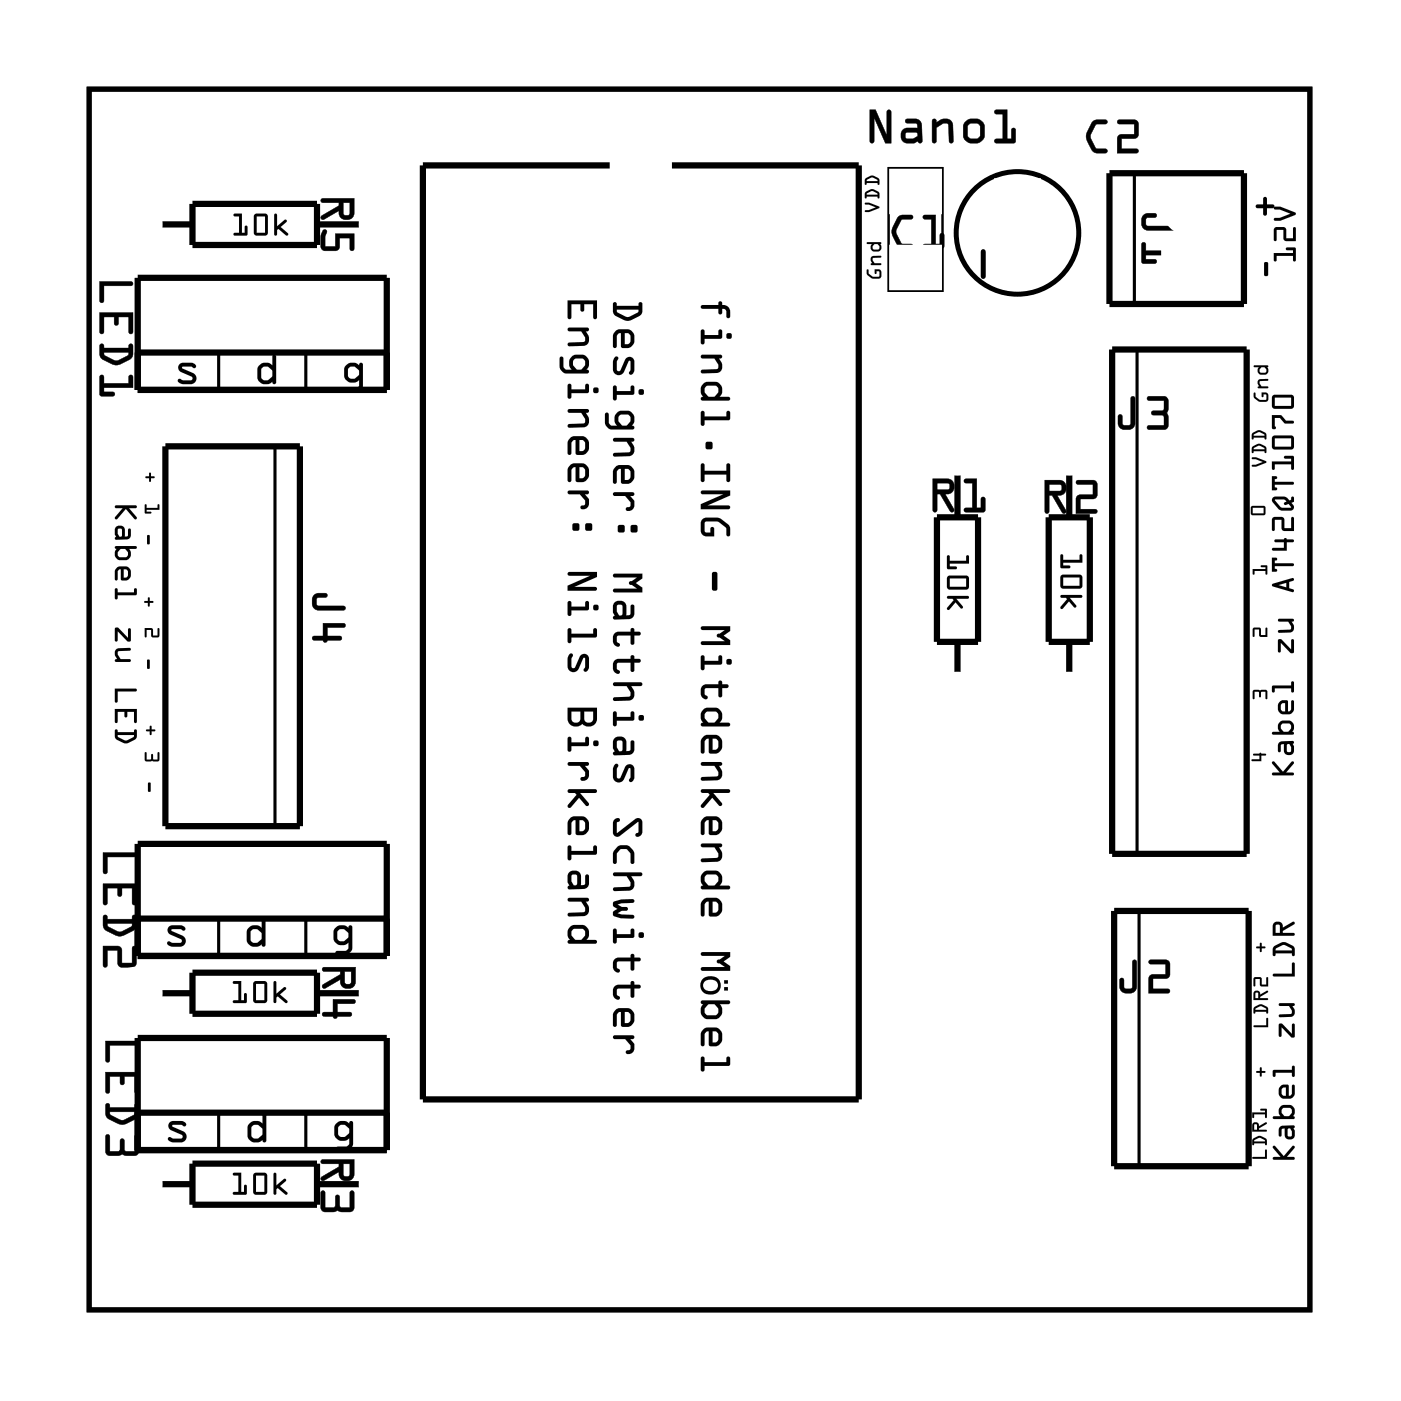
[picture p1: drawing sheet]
<svg xmlns="http://www.w3.org/2000/svg" width="57mm" height="57mm" viewBox="0 0 57 57" stroke-linecap="round" stroke-linejoin="round" font-family="sans-serif">
<g fill="none" stroke="#000" stroke-width=".2">
<path d="M3.6 3.6h49.8v49.8h-49.8zM40.1 10.3v1"/>
<circle cx="41.5" cy="9.5" r="2.5"/>
</g>
<path d="M3.6 3.6h49.8v49.8h-49.8z" fill="none" stroke="#000" stroke-width=".04"/>
<g fill="#000">
<path d="M6.1 19.3l.1 .1 .1 .1h-.1l-.1 .2v-.2h-.2l.2-.1zM7.3 14.9l.6-.1 .1 .1v.1h-.6l.5 .2a.24 .24 0 0 1 .1 .3 .24 .24 0 0 1-.2 .2h-.4l-.1-.1v-.1h.5l.1-.1-.6-.3v-.1zM51.5 8.1h.2v.2l.3 .1-.3 .1-.1 .3-.1-.3-.3-.1 .3-.1zM51.6 10.7h.1v.6l-.1-.1zM5.9 25.6h.3v.3h.2l.1-.3v.4h-.3v-.3h-.2l-.1 .3zM5.9 20.6l.1 .1h.4l.1-.1v.2h-.5v.1h.2h-.3zM5.9 30.7l.1 .3h.2v-.2l.1 .2h.1l.1-.3v.3l-.5 .1zM6 21.8l.1 .1v.3h-.1zM6 26.9h.1v.4l-.1-.1zM6 24.4l.1 .1 .2 .1h-.2v.1l-.1-.1h-.1l.1-.1zM6 31.9l.1 .1v.3h-.1zM6.1 29.6l.1 .2h.1h-.1l-.1 .2v-.2h-.1h.1z"/>
<path d="M6.9 37.8h.6l.1 .1-.1 .1-.5-.1 .4 .3a.24 .24 0 0 1 .2 .2 .24 .24 0 0 1-.3 .2h-.4l-.1-.1 .1-.1 .4 .1 .1-.1-.5-.3-.1-.2zM51.1 30.8l.3-.1 .2 .1h-.1v.3h-.4v-.1h.3v-.2zM51.4 38.5l.1 .1h.1l-.1 .1-.1 .1v-.1l-.2-.1h.2zM51.1 23.2h.5v-.1h-.2h.3v.3h-.1v-.1h-.4l-.1 .1zM51.1 28.2l.6-.1v.4h-.1v-.3h-.2v.2l-.1-.2h-.1l-.1 .3zM51.1 25.6h.3v.3h.2l.1-.3v.4h-.3v-.3h-.2l-.1 .3zM6.9 45.8h.6h.1l-.1 .1h-.5l.5 .2a.24 .24 0 0 1 .1 .3 .24 .24 0 0 1-.2 .2h-.4l-.1-.1v-.1h.5h.1l-.6-.3v-.2zM51.4 43.5l.1 .2h.1l-.1 .1-.1 .1v-.1l-.2-.1h.2z"/>
<path d="M4.1 11.5h1.2l.1 .1-.1 .1h-1.1v.6v.1l-.1-.1zM4.1 12.8h1.3v.8h-.1l-.1-.7h-.4v.3l-.1 .1v-.1v-.3h-.5v.6l-.1 .1zM4.1 14h.1v.2h1l.1-.2h.1v.6a.8 .8 0 0 1-1.2 .1l-.1-.2zM4.2 14.4l.1 .1 .4 .2 .5-.3zM4.1 15.3h.1v.3h1l.1-.3h.1v.5h-1.2v.2h.4l.1 .1-.6 .1z"/>
<path d="M4.1 11.5h1.2a.1 .1 0 0 1 .1 .1 .1 .1 0 0 1-.1 .1h-1.1v.6a.1 .1 0 0 1 0 .1 .1 .1 0 0 1-.1-.1zM4.1 11.5v.8h.1v-.6h1.1l.1-.1-.1-.1zM4.1 12.7h1.3v.8a.1 .1 0 0 1-.1 .1 .1 .1 0 0 1-.1-.1v-.6h-.4v.3a.1 .1 0 0 1-.1 .1 .1 .1 0 0 1-.1-.1l.1-.3h-.5v.6a.1 .1 0 0 1 0 .1 .1 .1 0 0 1-.1-.1zM4.1 12.8v.8l.1-.1v-.6h.5v.3v.1l.1-.1v-.3h.5v.7h.1v-.8zM4.1 14h.1v.2h1v-.1a.1 .1 0 0 1 .1-.1 .1 .1 0 0 1 .1 .1l-.1 .5-.6 .3-.6-.3zM4.1 14.1v.5l.5 .2h.3l.5-.3v-.5l-.1 .1v.1h-1.1v-.1zM4.2 14.4l.1 .1 .4 .2 .5-.2v-.1zM4.2 14.4h1.1l-.6 .3-.4-.2zM4.1 15.3h.1v.3h1v-.2a.1 .1 0 0 1 .1-.1 .1 .1 0 0 1 .1 .1v.4h-1.2v.2h.4a.1 .1 0 0 1 .1 .1 .1 .1 0 0 1-.1 .1l-.5-.1zM4.1 15.3v.8h.6l-.1-.1h-.4v-.2h1.2v-.5l-.1 .1v.2h-1.1v-.2z"/>
<path d="M5.9 19.4h.2v-.1l.1 .1 .1 .1h-.1l-.1 .2v-.2zM5.9 19.4l.2 .1v.2l.1-.2h.1l-.1-.1-.1-.1v.1z"/>
<path d="M7.3 14.9l.6-.1 .1 .1v.1h-.6l.5 .2a.24 .24 0 0 1 .1 .3 .24 .24 0 0 1-.2 .2h-.4l-.1-.1v-.1h.5l.1-.1-.6-.3v-.1zM7.3 14.9v.1v.1l.6 .3-.1 .1h-.5v.1l.2 .1 .4-.1 .1-.3-.6-.3h.4h.1l.1-.1-.2-.1z"/>
<path d="M9.5 8.7h.4v.8h.1v-.3h.1v.4h-.6l.1-.1h.2v-.7h-.2zM9.5 8.7l.1 .1h.2v.7h-.2l-.1 .1h.6v-.4h-.1v.3h-.1v-.8zM10.4 8.7h.4l.1 .1v.7v.1l-.5-.1zM10.4 8.7v.8l.5 .1v-.1v-.7l-.1-.1zM10.5 8.8v.7h.3v-.7zM10.5 8.8h.3v.7h-.3zM11.2 8.7l.1 .1v.4l.3-.2h.1l-.3 .3 .3 .2v.1l-.3-.3-.1 .3h-.1zM11.2 8.7v.9h.1l.1-.3 .3 .3v-.1l-.3-.2 .3-.3h-.1l-.3 .2v-.4z"/>
<path d="M9.5 8.7h.4v.8h.1v-.3h.1v.4h-.6l.1-.1h.2v-.7h-.2zM10.4 8.7h.4l.1 .1v.7v.1l-.5-.1zM10.5 8.8v.7h.3v-.7zM11.2 8.7l.1 .1v.4l.3-.2h.1l-.3 .3 .3 .2v.1l-.3-.3-.1 .3h-.1z"/>
<path d="M10.6 14.9l.2-.1 .3 .1v-.4h.1v1.1h-.1l-.3 .1-.2-.1-.1-.2zM10.6 14.9l-.1 .5 .1 .2 .2 .1 .3-.1h.1v-1.1h-.1v.4l-.3-.1zM10.7 15v.4l.2 .1 .2-.1v-.3l-.2-.1zM10.7 15h.2l.2 .1v.3l-.2 .1-.2-.1z"/>
<path d="M10.6 14.9l.2-.1 .3 .1v-.4h.1v1.1h-.1l-.3 .1-.2-.1-.1-.2zM10.7 15v.4l.2 .1 .2-.1v-.3l-.2-.1z"/>
<path d="M13.1 8.1h1.3v.6a.31 .31 0 0 1-.3 .3 .31 .31 0 0 1-.3-.4l-.7 .4v-.2l.7-.4v-.1h-.7zM14 8.3v.4l.2 .1 .1-.5zM13.2 9.4l.1 .1v.6h.4v-.6h.7v.7h-.1v-.5h-.4l-.1 .5h-.6l-.1-.1v-.4z"/>
<path d="M13.1 8.1h1.4v.6a.32 .32 0 0 1-.4 .3 .32 .32 0 0 1-.3-.4l-.6 .4a.1 .1 0 0 1-.1-.1 .1 .1 0 0 1 0-.1l.7-.4v-.1h-.7zM13.1 8.1v.2h.7v.1l-.7 .4v.1l.7-.3a.31 .31 0 0 0 .3 .4 .31 .31 0 0 0 .3-.3v-.6zM14 8.3v.4l.2 .1 .1-.5zM14 8.3h.3l-.1 .5-.2-.1zM13.2 9.4l.1 .1v.6h.4v-.6h.8v.6a.1 .1 0 0 1-.1 .1 .1 .1 0 0 1-.1-.1v-.4h-.4v.4l-.2 .1h-.6v-.6zM13.2 9.4l-.1 .3v.4l.1 .1h.6v-.5h.5v.5h.1v-.7h-.7v.6h-.4v-.6z"/>
<path d="M14.1 14.9l.2-.1 .3 .1 .1-.1h.1v1l-.2 .2h-.5l.1-.2h.4l.1-.3-.3 .1-.3-.1-.1-.2zM14.1 14.9l-.1 .4 .1 .2 .3 .1 .3-.1-.1 .3h-.4l-.1 .1 .5 .1 .2-.2v-1h-.1v.1l-.4-.1zM14.2 15v.3l.1 .1h.2l.1-.1v-.2l-.1-.1zM14.2 15h.3l.1 .1v.2l-.1 .1h-.2l-.1-.1z"/>
<path d="M14.1 14.9l.2-.1 .3 .1 .1-.1h.1v1l-.2 .2h-.5l.1-.2h.4v-.3l-.2 .1-.3-.1-.1-.2zM14.2 15v.3l.1 .1h.2l.1-.1v-.2l-.1-.1z"/>
<path d="M23.2 12.3h1.2l-.1 .7h-.1v-.6h-.4v.3l-.1-.3h-.4v.5l-.1 .1zM23.2 13.4h.8v.1h-.1a.33 .33 0 0 1 .1 .3 .33 .33 0 0 1-.2 .3h-.6v-.1h.6l.1-.1-.2-.4h-.5zM22.8 14.6h.2v.4l.3 .1-.1-.2 .1-.4h.2h.4l.1 .2v.2l-.1 .2 .1 .1h-1l-.2-.2zM23.4 14.7v.2l.1 .2h.2l.2-.2-.1-.3zM23.2 15.7h.1v.2h.6v-.2h.1v.3h-.7v.2l-.1 .1zM24.2 15.9a.12 .12 0 0 1 .2 0 .12 .12 0 0 1-.2 0zM23.2 16.7h.8v.1h-.1a.33 .33 0 0 1 .1 .4 .33 .33 0 0 1-.2 .2h-.6v-.1h.6l.1-.1-.2-.4h-.5zM23.3 17.9l.1-.1h.5l.1 .3v.3l-.2 .1h-.3v-.6l-.1 .1-.1 .1v.4h-.1v-.5zM23.6 17.9v.5h.2l.1-.3zM23.3 19l.1-.1h.5l.1 .3v.3l-.2 .1h-.3v-.5h-.1l-.1 .1v.4h-.1v-.4zM23.6 19.1v.4h.2l.1-.3zM23.2 20h.8v.1l-.1 .1 .1 .1a.29 .29 0 0 1 0 .3 .29 .29 0 0 1-.3 .2v-.1l.1-.1 .1-.2-.2-.2h-.5zM23.4 21.4h.2v.2h-.2zM23.9 21.4h.2v.2h-.2zM23.2 23.4l1.2-.1v.2l-1 .4h.9v.1l-1.1 .1v-.2l.9-.4h-.9zM23.2 24.5l.1 .1v.1h.6v-.1l.1-.1v.4h-.7v.2h-.1zM24.2 24.8a.12 .12 0 0 1 .2 0 .12 .12 0 0 1-.2 0zM23.2 25.6l.1 .1v.2h.9v-.2l.1-.1v.4h-1v.2h-.1zM23.2 26.7h.2v.6l.1-.1 .1-.4a.2 .2 0 0 1 .3-.1 .2 .2 0 0 1 .1 .2v.3l-.1 .2-.1-.1v-.5l-.2 .5a.24 .24 0 0 1-.3 .1 .24 .24 0 0 1-.1-.2zM23.2 28.9h1.2l-.1 .5-.1 .2h-.2a.3 .3 0 0 0-.5 0h-.2l-.1-.2zM23.3 29v.3a.19 .19 0 0 0 .2 .2 .19 .19 0 0 0 .2-.2v-.3zM23.8 29v.3a.19 .19 0 0 0 .2 .2 .19 .19 0 0 0 .2-.2v-.3zM23.2 30.1h.1v.2h.6v-.2h.1v.3h-.7v.2l-.1 .1zM24.2 30.3a.12 .12 0 0 1 .2 0 .12 .12 0 0 1-.2 0zM23.2 31.1h.8v.1h-.1l.1 .2a.29 .29 0 0 1 0 .3 .29 .29 0 0 1-.3 .1v-.1h.1l.1-.2-.2-.3h-.5zM23.2 32.2h1.1l.1 .1h-.1h-.6l.3 .5v.1l-.4-.4-.4 .5v-.1l.3-.5-.3-.1zM23.3 33.4l.1-.1h.5l.1 .3v.3l-.2 .1h-.3v-.5h-.1l-.1 .1v.4h-.1v-.4zM23.6 33.5v.4h.2l.1-.3zM23.2 34.5h.1v.2h.9v-.2h.1v.3l-1 .1v.1l-.1 .1zM23.2 35.6l.2-.1 .2 .1 .1 .5h.2v-.4h.1v.5l-.8 .1zM23.3 35.7v.3l.1 .1h.1v-.4zM23.2 36.6h.8v.2h-.1a.33 .33 0 0 1 .1 .3 .33 .33 0 0 1-.2 .3h-.6v-.2h.6l.1-.1-.2-.3h-.5zM23.3 37.8l.1-.1 .5 .1 .1 .2-.1 .3h.4v.1l-1.1 .1v-.1l.1-.1-.1-.3zM23.4 37.9l-.1 .3 .2 .1h.2l.2-.1-.1-.3z"/>
<path d="M23.2 12.3h1.2l-.1 .7h-.1v-.6h-.4v.3l-.1-.3h-.4v.5l-.1 .1zM23.2 12.3v.7l.1-.1v-.5h.4l.1 .3v-.3h.4v.6h.1l.1-.7zM23.2 13.4h.8v.1h-.1a.34 .34 0 0 1-.1 .6h-.6v-.1l.6-.1 .1-.1-.2-.3h-.5zM23.2 13.4v.1h.5l.2 .3-.1 .1-.6 .1v.1h.6a.28 .28 0 0 0 .2-.4l-.1-.2h.1v-.1zM22.8 14.6h.2v.4l.3 .1-.1-.2 .1-.4h.2h.4l.1 .2v.2l-.1 .2 .1 .1h-1l-.2-.2zM22.8 14.6v.4l.2 .2h1l-.1-.1 .1-.2v-.2l-.1-.2h-.4h-.2l-.1 .4 .1 .2-.3-.1v-.4zM23.4 14.7v.2l.1 .2h.2l.2-.2-.1-.3zM23.4 14.7l.4-.1 .1 .3-.2 .2h-.2l-.1-.2zM23.2 15.7h.1v.2h.6v-.2h.1v.3h-.7v.2l-.1 .1zM23.2 15.7v.6l.1-.1v-.2h.7v-.3h-.1v.2h-.6v-.2zM24.2 15.9a.12 .12 0 0 1 .2 0 .12 .12 0 0 1-.2 0zM24.2 15.9a.12 .12 0 0 0 .2 0 .12 .12 0 0 0-.2 0zM23.2 16.7h.8v.1h-.1a.34 .34 0 0 1-.1 .6h-.6v-.1h.6l.1-.2-.2-.3h-.5zM23.2 16.7v.1h.5l.2 .3-.1 .2h-.6v.1h.6a.28 .28 0 0 0 .2-.4l-.1-.2h.1v-.1zM23.3 17.9l.1-.1h.5l.1 .3v.3l-.2 .1h-.3v-.6l-.1 .1-.1 .1v.4h-.1v-.5zM23.3 17.9l-.1 .1v.5h.1v-.4l.1-.2h.1v.6h.3l.2-.1v-.3l-.1-.3h-.5zM23.6 17.9v.5h.2l.1-.3zM23.6 17.9l.3 .2-.1 .3h-.2zM23.3 19l.1-.1h.5l.1 .3v.3l-.2 .1h-.3v-.5h-.1l-.1 .1v.4h-.1v-.4zM23.3 19l-.1 .2v.4h.1v-.4l.1-.1h.1v.5h.3l.2-.1v-.3l-.1-.3h-.5zM23.6 19.1v.4h.2l.1-.3zM23.6 19.1l.3 .1-.1 .3h-.2zM23.2 20h.8v.1l-.1 .1 .1 .1a.29 .29 0 0 1 0 .3 .29 .29 0 0 1-.3 .2v-.1l.1-.1 .1-.2-.2-.2h-.5zM23.2 20v.2h.5l.2 .2v.2l-.2 .1a.21 .21 0 0 0 .2 0 .21 .21 0 0 0 .1-.2v-.2l-.1-.1 .1-.1v-.1zM23.4 21.4h.2v.2h-.2zM23.4 21.4v.2h.2v-.2zM23.9 21.4h.2v.2h-.2zM23.9 21.4v.2h.2v-.2zM23.2 23.4l1.2-.1v.2l-1 .4h.9v.1l-1.1 .1v-.2l.9-.4h-.9zM23.2 23.4v.1h.9l-.9 .4v.2l1.1-.1v-.1h-.9l1-.4v-.2zM23.2 24.5l.1 .1v.1h.6v-.1l.1-.1v.4h-.7v.2h-.1zM23.2 24.5v.6h.1v-.2h.7v-.4l-.1 .1v.1h-.6v-.1zM24.2 24.8a.12 .12 0 0 1 .2 0 .12 .12 0 0 1-.2 0zM24.2 24.8a.12 .12 0 0 0 .2 0 .12 .12 0 0 0-.2 0zM23.2 25.6l.1 .1v.2h.9v-.2l.1-.1v.4h-1v.2h-.1zM23.2 25.6v.6h.1v-.2h1v-.4l-.1 .1v.2h-.9v-.2zM23.2 26.7h.2l-.1 .5 .1 .1 .3-.6h.2l.1 .1v.5l-.1 .1h-.1v-.6l-.2 .5a.24 .24 0 0 1-.3 .1 .24 .24 0 0 1-.1-.2zM23.2 26.7v.5l.1 .2 .3-.1 .2-.5 .1 .4-.1 .1 .1 .1 .1-.2v-.3a.2 .2 0 0 0-.1-.2 .2 .2 0 0 0-.3 .1l-.1 .4-.1 .1v-.6zM23.2 28.9h1.2l-.1 .5-.3 .2-.2-.1-.5 .1-.1-.2zM23.2 28.9v.4a.35 .35 0 0 0 .2 .3 .35 .35 0 0 0 .4-.1 .35 .35 0 0 0 .3 .1 .35 .35 0 0 0 .3-.3v-.4zM23.3 29v.3a.18 .18 0 0 0 .2 .2 .18 .18 0 0 0 .2-.2v-.3zM23.3 29h.4v.3a.19 .19 0 0 1-.2 .2 .19 .19 0 0 1-.2-.2zM23.8 29v.3a.18 .18 0 0 0 .2 .2 .18 .18 0 0 0 .2-.2v-.3zM23.8 29h.4v.3a.19 .19 0 0 1-.2 .2 .19 .19 0 0 1-.2-.2zM23.2 30.1h.1v.2h.6v-.2h.1v.3h-.7v.2l-.1 .1zM23.2 30.1v.6l.1-.1v-.2h.7v-.3h-.1v.2h-.6v-.2zM24.2 30.3a.12 .12 0 0 1 .2 0 .12 .12 0 0 1-.2 0zM24.2 30.3a.12 .12 0 0 0 .2 0 .12 .12 0 0 0-.2 0zM23.2 31.1h.8v.1h-.1l.1 .2a.29 .29 0 0 1 0 .3 .29 .29 0 0 1-.3 .1v-.1h.1l.1-.2-.2-.3h-.5zM23.2 31.1v.1h.5l.2 .3v.1l-.2 .2a.21 .21 0 0 0 .2 0 .21 .21 0 0 0 .1-.2v-.2l-.1-.2h.1v-.1zM23.2 32.2h1.1l.1 .1h-.1h-.6l.3 .5v.1l-.4-.4-.4 .5v-.1l.3-.5-.3-.1zM23.2 32.2v.1l.3 .1-.3 .4v.2l.4-.5 .4 .4v-.1l-.3-.5h.6h.1l-.1-.1zM23.3 33.4l.1-.1h.5l.1 .3v.3l-.2 .1h-.3v-.5h-.1l-.1 .1v.4h-.1v-.4zM23.3 33.4l-.1 .2v.4h.1v-.4l.1-.1h.1v.5h.3l.2-.1v-.3l-.1-.3h-.5zM23.6 33.5v.4h.2l.1-.3zM23.6 33.5l.3 .1-.1 .3h-.2zM23.2 34.5h.1v.2h.9v-.2h.1v.3l-1 .1v.1l-.1 .1zM23.2 34.5v.6l.1-.1v-.1l1-.1v-.3h-.1v.2h-.9v-.2zM23.2 35.6l.2-.1 .2 .1 .1 .5h.2v-.4h.1v.5l-.8 .1zM23.2 35.6v.7l.8-.1v-.5h-.1v.4h-.2l-.1-.5-.1-.1zM23.3 35.7v.3l.1 .1h.1v-.4zM23.3 35.7h.2v.4h-.1l-.1-.1zM23.2 36.6h.8v.2h-.1a.34 .34 0 0 1-.1 .6h-.6v-.2h.6l.1-.2-.2-.2h-.5zM23.2 36.6v.2h.5l.2 .2-.1 .2h-.6v.2h.6a.28 .28 0 0 0 .2-.5l-.1-.1 .1-.1v-.1zM23.3 37.8l.1-.1 .5 .1 .1 .2-.1 .3h.4v.1l-1.1 .1v-.1l.1-.1-.1-.3zM23.3 37.8l-.1 .2 .1 .3-.1 .1v.1l1.1-.1v-.1h-.4l.1-.3-.1-.2-.5-.1zM23.4 37.9l-.1 .3 .2 .1h.2l.2-.1-.1-.3zM23.4 37.9h.4l.1 .3-.2 .1h-.2l-.2-.1z"/>
<path d="M25 12.3h.1l.1 .2h.8l.2-.2v.5a.7 .7 0 0 1-1.1 .1l-.1-.1zM25.2 12.6v.2l.4 .1 .4-.2zM25.1 13.5l.2-.1 .4 .1 .2 .2-.1 .3-.1 .2h-.3l-.1-.6-.1 .1v.4l-.2 .1v-.5zM25.5 13.6v.4h.1l.1-.3zM25.1 14.6h.1v.5h.1l.2-.4a.2 .2 0 0 1 .2-.1 .2 .2 0 0 1 .2 .2v.3l-.1 .2-.1-.1v-.5l-.2 .5a.24 .24 0 0 1-.3 .1 .24 .24 0 0 1-.2-.2zM25 15.7l.2 .1v.2h.5v-.2l.1-.1 .1 .4h-.7v.2h-.1zM26 16a.15 .15 0 0 1 .3 0 .15 .15 0 0 1-.3 0zM24.7 16.9h.1l.1 .4 .3 .1-.1-.2 .1-.4h.1h.4l.2 .2v.2l-.1 .2 .1 .1h-1.1l-.1-.2zM25.3 17l-.1 .2 .2 .2h.2l.1-.2-.1-.3zM25 17.9h.9v.1h-.2a.33 .33 0 0 1 .2 .3 .33 .33 0 0 1-.2 .3h-.7l.1-.1h.5l.1-.1-.1-.4h-.5zM25.1 19.1l.2-.1h.4l.2 .3-.1 .3-.1 .1h-.3l-.1-.6-.1 .1v.5h-.2v-.5zM25.5 19.1v.5h.1l.1-.4zM25 20.1h.8l.1 .1h-.2l.2 .2a.29 .29 0 0 1-.1 .3 .29 .29 0 0 1-.2 .1l-.1-.1h.2v-.2l-.2-.3h-.4zM25.2 21.4h.3v.3h-.3zM25.7 21.4h.3v.3h-.3zM25 23.4h1.2v.2l-.3 .2 .3 .2v.2h-1.1l-.1-.1 .1-.1h.9l-.3-.2 .3-.2h-.9zM25.1 24.6l.1-.1 .3 .1v.5h.2v-.4h.2l-.1 .5-.8 .1zM25.2 24.7v.2l.1 .2 .1-.4zM25.1 25.8h.6l.1-.2 .1 .2h.2v.1h-.2v.4h-.1h-.1v-.4h-.5v.3l.1 .1-.1 .1a.3 .3 0 0 1-.2-.2 .3 .3 0 0 1 .1-.4zM25.1 26.9h.6l.1-.2 .1 .2h.2v.1h-.2v.4h-.1h-.1v-.4h-.5v.3l.1 .1-.1 .1a.3 .3 0 0 1-.2-.2 .3 .3 0 0 1 .1-.4zM25 27.9h1.2v.1h-.5a.33 .33 0 0 1 .2 .3 .33 .33 0 0 1-.2 .3h-.7l.1-.2h.5l.1-.1-.1-.3h-.5zM25 29l.2 .1v.1h.5v-.1l.1-.1 .1 .4h-.7v.2h-.1zM26 29.3a.15 .15 0 0 1 .3 0 .15 .15 0 0 1-.3 0zM25.1 30.1l.1-.1 .3 .1v.5h.2v-.4h.2l-.1 .5-.8 .1zM25.2 30.2v.3l.1 .1 .1-.4zM25.1 31.2h.1v.6l.1-.1 .2-.4a.2 .2 0 0 1 .2-.1 .2 .2 0 0 1 .2 .2v.3l-.1 .2-.1-.1v-.5l-.2 .5a.24 .24 0 0 1-.3 .1 .24 .24 0 0 1-.2-.2zM25.1 33.4h.2l-.1 .2v.4l.7-.6h.2l.1 .1v.5l-.1 .1h-.2l.1-.2v-.4l-.7 .6h-.2l-.1-.1zM25.2 34.6a.45 .45 0 0 1 .7 .1l-.1 .5h-.1v-.4l-.2-.2h-.2l-.1 .2v.4h-.1l-.1-.4zM25 35.6h1.2v.1h-.5a.33 .33 0 0 1 .2 .4 .33 .33 0 0 1-.2 .2h-.7l.1-.1h.5l.1-.1-.1-.4h-.5zM25 36.8a.84 .84 0 0 1 .8-.1h.1l-.1 .1-.6 .1 .4 .2-.4 .2h.6l.1 .1-.1 .1a.84 .84 0 0 1-.8-.1v-.2l.2-.1-.2-.1zM25 37.9h.2v.2h.5v-.2h.1l.1 .3-.7 .1v.1l-.1 .1zM26 38.1a.15 .15 0 0 1 .3 0 .15 .15 0 0 1-.3 0zM25.1 39.1h.6l.1-.2 .1 .2h.2v.1h-.2v.3l-.1 .1-.1-.1v-.3h-.5v.2l.1 .2-.1 .1a.3 .3 0 0 1-.2-.2 .3 .3 0 0 1 .1-.4zM25.1 40.2h.6l.1-.2 .1 .2h.2v.1h-.2v.4h-.1h-.1v-.4h-.5v.3l.1 .1-.1 .1a.3 .3 0 0 1-.2-.2 .3 .3 0 0 1 .1-.4zM25.1 41.2l.2-.1 .4 .1 .2 .2-.1 .3-.1 .2h-.3l-.1-.6-.1 .1v.4l-.2 .1v-.5zM25.5 41.3v.4h.1l.1-.3zM25 42.3l.8-.1 .1 .2h-.2l.2 .2a.29 .29 0 0 1-.1 .3 .29 .29 0 0 1-.2 .1l-.1-.1 .2-.1v-.2l-.2-.2h-.4z"/>
<path d="M25 12.3h.1l.1 .2h.8l.2-.2v.5l-.4 .3h-.3l-.5-.3zM25 12.3v.5l.5 .3h.3l.4-.3v-.5l-.2 .2h-.8l-.1-.2zM25.2 12.6v.2l.4 .1 .4-.2zM25.2 12.6l.8 .1-.4 .2-.4-.1zM25.1 13.5l.2-.1 .4 .1 .2 .2-.1 .3-.1 .2h-.3l-.1-.6-.1 .1v.4l-.2 .1v-.5zM25.1 13.5l-.1 .2v.5l.2-.1v-.4l.1-.1 .1 .6h.3l.1-.2 .1-.3-.2-.2-.4-.1zM25.5 13.6v.4h.1l.1-.3zM25.5 13.6l.2 .1-.1 .3h-.1zM25.1 14.6h.1v.5l.4-.5h.2l.1 .1v.5l-.1 .1-.1-.1v-.5l-.2 .5a.24 .24 0 0 1-.3 .1 .24 .24 0 0 1-.2-.2zM25.1 14.6l-.1 .5 .1 .2 .3-.1 .3-.5v.4v.1l.1 .1 .1-.2v-.3a.2 .2 0 0 0-.2-.2 .2 .2 0 0 0-.2 .1l-.2 .4h-.1v-.5zM25 15.7l.2 .1v.2h.5v-.2l.1-.1 .1 .4h-.7v.2h-.1zM25 15.7l.1 .6h.1v-.2h.7l-.1-.4-.1 .1v.2h-.5v-.2zM26 16a.15 .15 0 0 1 .3 0 .15 .15 0 0 1-.3 0zM26 16a.15 .15 0 0 0 .3 0 .15 .15 0 0 0-.3 0zM24.7 16.9h.1l.1 .4 .3 .1-.1-.2 .1-.4h.1h.4l.2 .2v.2l-.1 .2 .1 .1h-1.1l-.1-.2zM24.7 16.9v.4l.1 .2h1.1l-.1-.1 .1-.2v-.2l-.2-.2h-.4h-.1l-.1 .4 .1 .2-.3-.1-.1-.4zM25.3 17l-.1 .2 .2 .2h.2l.1-.2-.1-.3zM25.3 17l.3-.1 .1 .3-.1 .2h-.2l-.2-.2zM25 17.9h.9v.1h-.2a.34 .34 0 0 1 0 .6h-.7v-.1l.7-.1v-.1l-.1-.3h-.5zM25 17.9l.1 .1h.5l.1 .3v.1l-.6 .1-.1 .1h.7a.28 .28 0 0 0 .1-.4l-.1-.2h.2l-.1-.1zM25.1 19h.2h.4l.2 .3-.1 .3-.1 .1h-.3l-.1-.6-.1 .1v.5h-.2v-.5zM25.1 19.1l-.1 .1v.5h.2v-.5l.1-.1 .1 .6h.3l.1-.1 .1-.3-.2-.3h-.4zM25.5 19.1v.5h.1l.1-.4zM25.5 19.1l.2 .1-.1 .4h-.1zM25 20.1h.8l.1 .1h-.2l.2 .2a.29 .29 0 0 1 0 .3 .29 .29 0 0 1-.3 .1l-.1-.1h.2v-.2l-.2-.3h-.4zM25 20.1l.1 .1h.4l.2 .3v.1l-.2 .2a.21 .21 0 0 0 .3 0 .21 .21 0 0 0 .1-.2v-.2l-.2-.2h.2l-.1-.1zM25.2 21.4h.3v.3h-.3zM25.2 21.4v.3h.3v-.3zM25.7 21.4h.3v.3h-.3zM25.7 21.4v.3h.3v-.3zM25 23.4h1.2v.2l-.3 .2 .3 .2v.2h-1.1l-.1-.1 .1-.1h.9l-.3-.2 .3-.2h-.9zM25 23.4l.1 .2h.9l-.3 .2 .3 .2h-.9l-.1 .1 .1 .1h1.1v-.2l-.3-.2 .3-.2v-.2zM25.1 24.6l.1-.1 .3 .1v.5h.2v-.4h.2l-.1 .5-.8 .1zM25.1 24.6l-.1 .7 .8-.1 .1-.5h-.2v.4h-.2v-.5l-.2-.1zM25.2 24.7v.2l.1 .2 .1-.4zM25.2 24.7h.2v.4h-.1l-.1-.2zM25.1 25.8h.6l.1-.2 .1 .2h.2v.1h-.2v.4h-.1h-.1v-.4h-.5v.3l.1 .2a.18 .18 0 0 1-.2-.1 .18 .18 0 0 1-.1-.1zM25.1 25.8a.33 .33 0 0 0 .1 .6l.1-.1-.1-.1v-.3h.5l.1 .4h.1v-.4h.2v-.1h-.2l-.1-.2-.1 .2zM25.1 26.9h.6l.1-.2 .1 .2h.2v.1h-.2v.4h-.1h-.1v-.4h-.5v.3l.1 .2a.18 .18 0 0 1-.2 0 .18 .18 0 0 1-.1-.2zM25.1 26.9a.33 .33 0 0 0 .1 .6l.1-.1-.1-.1v-.3h.5l.1 .4h.1v-.4h.2v-.1h-.2l-.1-.2-.1 .2zM25 27.9h1.2v.1h-.5a.34 .34 0 0 1 0 .6h-.7v-.2h.7v-.2l-.1-.2h-.5zM25 27.9l.1 .1h.5l.1 .2v.2h-.6l-.1 .2h.7a.28 .28 0 0 0 .1-.5l-.1-.1h.5v-.1zM25 29l.2 .1v.1h.5v-.1l.1-.1 .1 .4h-.7v.2h-.1zM25 29l.1 .6h.1v-.2h.7l-.1-.4-.1 .1v.1h-.5v-.1zM26 29.3a.15 .15 0 0 1 .3 0 .15 .15 0 0 1-.3 0zM26 29.3a.15 .15 0 0 0 .3 0 .15 .15 0 0 0-.3 0zM25.1 30.1l.1-.1 .3 .1v.5h.2v-.4h.2l-.1 .5-.8 .1zM25.1 30.1l-.1 .7 .8-.1 .1-.5h-.2v.4h-.2v-.5l-.2-.1zM25.2 30.2v.3l.1 .1 .1-.4zM25.2 30.2h.2v.4h-.1l-.1-.1zM25.1 31.2h.1v.5v.1l.4-.6h.2l.1 .1v.5l-.1 .1h-.1v-.6l-.2 .5a.24 .24 0 0 1-.3 .1 .24 .24 0 0 1-.2-.2zM25.1 31.2l-.1 .5 .1 .2 .3-.1 .3-.5v.4v.1l.1 .1 .1-.2v-.3a.2 .2 0 0 0-.2-.2 .2 .2 0 0 0-.2 .1l-.2 .4-.1 .1v-.6zM25.1 33.4h.2l-.1 .2v.4l.7-.6h.2l.1 .1v.5l-.1 .1h-.2l.1-.2v-.4l-.7 .6h-.2l-.1-.1zM25.1 33.4l-.1 .6 .1 .1h.2l.7-.6v.4l-.1 .2h.2l.1-.1v-.5l-.1-.1h-.2l-.7 .6v-.4l.1-.2zM25.2 34.6a.45 .45 0 0 1 .7 .1l-.1 .5h-.1v-.4l-.2-.2h-.2l-.1 .2v.4h-.1l-.1-.4zM25.2 34.6l-.2 .2v.4h.2v-.4l.1-.2h.3l.1 .2v.4h.2v-.4l-.2-.2-.2-.1zM25 35.6h1.2v.1h-.5a.34 .34 0 0 1 0 .6h-.7v-.1h.7v-.2l-.1-.3h-.5zM25 35.6l.1 .1h.5l.1 .3v.2h-.6l-.1 .1h.7a.28 .28 0 0 0 .1-.4l-.1-.2h.5v-.1zM25 36.8l.3-.1h.6l-.1 .1-.6 .1 .4 .2-.4 .2h.6l.1 .2h-.6l-.3-.1v-.2l.2-.1-.2-.1zM25 36.8v.2l.2 .1-.2 .1v.2l.3 .1h.6l-.1-.2h-.6l.4-.2-.4-.2 .6-.1 .1-.1h-.6zM25 37.9h.2v.2h.5v-.2h.1l.1 .3-.7 .1v.1l-.1 .1zM25 37.9l.1 .6 .1-.1v-.1l.7-.1-.1-.3h-.1v.2h-.5v-.2zM26 38.1a.15 .15 0 0 1 .3 0 .15 .15 0 0 1-.3 0zM26 38.1a.15 .15 0 0 0 .3 0 .15 .15 0 0 0-.3 0zM25.1 39.1h.6l.1-.2 .1 .2h.2v.1h-.2v.3l-.1 .1-.1-.1v-.3h-.5v.2l.1 .2-.1 .1a.2 .2 0 0 1-.2-.3zM25.1 39.1a.33 .33 0 0 0 .1 .6l.1-.1-.1-.1v-.3h.5l.1 .4 .1-.1v-.3h.2v-.1h-.2l-.1-.2-.1 .2zM25.1 40.2h.6l.1-.2 .1 .2h.2v.1h-.2v.4h-.1h-.1v-.4h-.5v.3l.1 .1-.1 .1a.2 .2 0 0 1-.2-.2zM25.1 40.2a.33 .33 0 0 0 .1 .6l.1-.1-.1-.1v-.3h.5l.1 .4h.1v-.4h.2v-.1h-.2l-.1-.2-.1 .2zM25.1 41.2l.2-.1 .4 .1 .2 .2-.1 .3-.1 .2h-.3l-.1-.6-.1 .1v.4l-.2 .1v-.5zM25.1 41.2l-.1 .2v.5l.2-.1v-.4l.1-.1 .1 .6h.3l.1-.2 .1-.3-.2-.2-.4-.1zM25.5 41.3v.4h.1l.1-.3zM25.5 41.3l.2 .1-.1 .3h-.1zM25 42.3l.8-.1 .1 .2h-.2l.2 .2a.29 .29 0 0 1 0 .3 .29 .29 0 0 1-.3 .1l-.1-.1 .2-.1v-.2l-.2-.2h-.4zM25 42.3l.1 .1h.4l.2 .2v.2l-.2 .1a.21 .21 0 0 0 .3 .1 .21 .21 0 0 0 .1-.2v-.2l-.2-.2h.2l-.1-.2z"/>
<path d="M28.6 12.5l.7-.1 .1-.1 .1 .1a.33 .33 0 0 1 .3 .2 .33 .33 0 0 1 0 .4l-.2-.1v-.3h-.1l-.1 .2-.1-.2h-.7zM28.6 12.5v.1h.7l.1 .2 .1-.2h.1v.3l.1 .1a.34 .34 0 0 0-.2-.6l-.1-.1-.1 .1zM28.6 13.5h.1v.2h.6v-.2l.1-.1 .1 .4h-.8v.2h-.1zM28.6 13.5v.5h.1v-.2h.8l-.1-.4-.1 .1v.2h-.6v-.2zM29.6 13.7a.15 .15 0 0 1 .3 0 .15 .15 0 0 1-.3 0zM29.6 13.7a.15 .15 0 0 0 .3 0 .15 .15 0 0 0-.3 0zM28.6 14.5h.8v.1h-.1a.34 .34 0 0 1-.1 .6h-.6v-.1h.7v-.2l-.2-.3h-.5zM28.6 14.5v.1h.5l.2 .3v.2h-.7v.1h.6a.28 .28 0 0 0 .2-.4l-.1-.2h.2l-.1-.1zM28.7 15.7l.2-.1h.4l.2 .3-.1 .3h.3l.1 .1h-1.2v-.1h.1l-.1-.4zM28.7 15.7l-.1 .1 .1 .4h-.1v.1h1.2l-.1-.1h-.3l.1-.3-.2-.3h-.4zM28.8 15.8l-.1 .2 .2 .2h.2l.2-.2-.1-.3zM28.8 15.8l.4-.1 .1 .3-.2 .2h-.2l-.2-.2zM28.6 16.8h.1v.2h.9v-.2h.1l.1 .3h-1.1v.2l-.1 .1zM28.6 16.8v.6l.1-.1v-.2h1.1l-.1-.3h-.1v.2h-.9v-.2zM28.8 18h.2v.3h-.2zM28.8 18v.3h.2v-.3zM28.6 18.9h.1v.3h.9v-.3h.1l.1 .7h-.2v-.2h-.9v.2l-.1 .1zM28.6 18.9v.8l.1-.1v-.2h.9v.2h.2l-.1-.7h-.1v.3h-.9v-.3zM28.6 20h1.2v.2l-.9 .4h.8l.1 .1-1.2 .1v-.2l.9-.4h-.8zM28.6 20l.1 .2h.8l-.9 .4v.2l1.2-.1-.1-.1h-.8l.9-.4v-.2zM28.7 21.2l.1-.1 .6 .1 .4 .3v.3l-.1 .1-.1-.4-.3-.2h-.5h-.1v.4h.3v-.2h.1v.4h-.4l-.1-.3zM28.7 21.2l-.1 .4 .1 .3h.4v-.4h-.1v.2h-.3l.1-.4h.5l.3 .2 .1 .4 .1-.3-.1-.2a.87 .87 0 0 0-1-.2zM29.1 23.4h.2v.6l-.1 .1-.2-.1zM29.1 23.4l-.1 .6 .2 .1 .1-.1v-.6zM28.6 25.6l1.2-.1v.2l-.3 .2 .3 .2v.2h-1.2v-.1h.1h.9l-.4-.3 .4-.2h-.9zM28.6 25.6l.1 .1h.9l-.4 .2 .4 .3h-.9h-.1v.1h1.2v-.2l-.3-.2 .3-.2v-.2zM28.6 26.8h.1v.2h.6v-.2l.1-.1 .1 .4h-.8v.2h-.1zM28.6 26.8v.5h.1v-.2h.8l-.1-.4-.1 .1v.2h-.6v-.2zM29.6 27a.15 .15 0 0 1 .3 0 .15 .15 0 0 1-.3 0zM29.6 27a.15 .15 0 0 0 .3 0 .15 .15 0 0 0-.3 0zM28.7 28l.6-.1 .1-.1 .1 .1 .2 .1v.1h-.2v.3h-.1h-.1v-.3h-.5l-.1 .2 .2 .1-.1 .1a.2 .2 0 0 1-.2-.2zM28.7 28a.33 .33 0 0 0 .1 .5l.1-.1-.2-.1 .1-.2h.5l.1 .3h.1v-.3h.2v-.1l-.2-.1-.1-.1-.1 .1zM28.7 28.9h.2h.4l.2 .3-.1 .3h.3l.1 .1h-1.2v-.1h.1l-.1-.4zM28.7 28.9l-.1 .2 .1 .4h-.1v.1h1.2l-.1-.1h-.3l.1-.3-.2-.3h-.4zM28.8 29.1l-.1 .2 .2 .2h.2l.2-.2-.1-.3zM28.8 29.1l.4-.1 .1 .3-.2 .2h-.2l-.2-.2zM28.7 30.1l.2-.1h.4l.2 .3-.1 .3-.1 .1h-.4v-.6h-.1l-.1 .1v.5h-.1v-.5zM28.7 30.1l-.1 .1v.5h.1v-.5l.1-.1h.1v.6h.4l.1-.1 .1-.3-.2-.3h-.4zM29.1 30.1v.5h.1l.1-.4zM29.1 30.1l.2 .1-.1 .4h-.1zM28.6 31.1h.8v.1h-.1a.34 .34 0 0 1-.1 .6h-.6v-.1h.7v-.2l-.2-.3h-.5zM28.6 31.1v.1h.5l.2 .3v.2h-.7v.1h.6a.28 .28 0 0 0 .2-.4l-.1-.2h.2l-.1-.1zM28.6 32.2h1.1l.1 .1h-.1h-.6l.4 .5-.1 .1-.3-.4-.4 .5-.1-.1 .4-.5-.4-.1zM28.6 32.2v.1l.4 .1-.4 .4 .1 .2 .4-.5 .3 .4v-.1l-.3-.5h.6h.1l-.1-.1zM28.7 33.4l.2-.1h.4l.2 .3-.1 .3-.1 .1h-.4v-.5h-.1l-.1 .1v.4h-.1v-.4zM28.7 33.4l-.1 .2v.4h.1v-.4l.1-.1h.1v.5h.4l.1-.1 .1-.3-.2-.3h-.4zM29.1 33.5v.4h.1l.1-.3zM29.1 33.5l.2 .1-.1 .3h-.1zM28.6 34.4h.8v.1l-.1 .1a.34 .34 0 0 1-.1 .6l-.6-.1v-.1h.7v-.2l-.2-.2h-.5zM28.6 34.4v.2h.5l.2 .2v.2h-.7v.1l.6 .1a.28 .28 0 0 0 .2-.5l-.1-.1 .2-.1-.1-.1zM28.7 35.6l.2-.1h.4l.2 .3-.1 .3h.3l.1 .1-1.2 .1v-.1l.1-.1-.1-.3zM28.7 35.6l-.1 .2 .1 .3-.1 .1v.1l1.2-.1-.1-.1h-.3l.1-.3-.2-.3h-.4zM28.8 35.7l-.1 .2 .2 .2h.2l.2-.2-.1-.2zM28.8 35.7h.4l.1 .2-.2 .2h-.2l-.2-.2zM28.7 36.7l.2-.1 .4 .1 .2 .2-.1 .3-.1 .2h-.4v-.6h-.1l-.1 .1v.4l-.1 .1v-.5zM28.7 36.7l-.1 .2v.5l.1-.1v-.4l.1-.1h.1v.6h.4l.1-.2 .1-.3-.2-.2-.4-.1zM29.1 36.8v.4h.1l.1-.3zM29.1 36.8l.2 .1-.1 .3h-.1zM28.6 38.9l1.2-.1v.2l-.3 .2 .3 .2v.2h-1.2v-.1l.1-.1h.9l-.4-.2 .4-.2h-.9zM28.6 38.9l.1 .1h.9l-.4 .2 .4 .2h-.9l-.1 .1v.1h1.2v-.2l-.3-.2 .3-.2v-.2zM28.6 40.2a.4 .4 0 0 1 .8 0 .4 .4 0 0 1-.8 0zM28.7 39.9a.4 .4 0 0 0 0 .6 .4 .4 0 0 0 .5 0 .4 .4 0 0 0 .1-.6 .51 .51 0 0 0-.6 0zM28.8 40a.27 .27 0 0 0 .2 .4 .27 .27 0 0 0 .2-.4h-.2zM28.8 40a.27 .27 0 0 1 .4 0 .27 .27 0 0 1-.1 .4h-.3l-.1-.2zM29.5 40h.2v.1h-.2zM29.5 40v.1h.2v-.1zM29.5 40.3h.2v.1h-.2zM29.5 40.3v.1h.2v-.1zM28.6 40.8h1.1l.1 .1-.1 .1h-.3l.1 .3-.2 .3h-.5l-.2-.2v-.3l.1-.1zM28.6 40.8l.1 .2-.1 .1v.3l.2 .2h.5l.2-.3-.1-.3h.3l.1-.1-.1-.1zM28.9 41l-.2 .1 .1 .2 .1 .1h.3l.1-.2-.1-.2zM28.9 41h.3l.1 .2-.1 .2h-.3l-.1-.1-.1-.2zM28.7 42l.2-.1 .4 .1 .2 .2-.1 .3-.1 .2h-.4v-.6h-.1l-.1 .1v.4l-.1 .1v-.5zM28.7 42l-.1 .2v.5l.1-.1v-.4l.1-.1h.1v.6h.4l.1-.2 .1-.3-.2-.2-.4-.1zM29.1 42.1v.4h.1l.1-.3zM29.1 42.1l.2 .1-.1 .3h-.1zM28.6 43.1h.1v.2h.9v-.2h.1l.1 .3-1.1 .1v.2h-.1zM28.6 43.1v.6h.1v-.2l1.1-.1-.1-.3h-.1v.2h-.9v-.2z"/>
<path d="M28.6 12.5l.7-.1 .1-.1 .1 .1a.32 .32 0 0 1 .3 .2 .32 .32 0 0 1-.1 .4l-.1-.4h-.1l-.1 .2-.1-.2h-.7zM28.6 13.5h.1v.2h.6v-.2l.1-.1 .1 .4h-.8v.2h-.1zM29.6 13.7a.15 .15 0 0 1 .3 0 .15 .15 0 0 1-.3 0zM28.6 14.5h.8v.1h-.1a.33 .33 0 0 1 .2 .3 .33 .33 0 0 1-.3 .3h-.6v-.1h.6l.1-.1-.2-.4h-.5zM28.7 15.7l.2-.1h.4l.2 .3-.1 .3h.3l.1 .1h-1.2v-.1h.1l-.1-.4zM28.8 15.8l-.1 .2 .2 .2h.2l.2-.2-.1-.3zM28.6 16.8h.1v.2h.9v-.2h.1l.1 .3h-1.1v.2l-.1 .1zM28.8 18h.2v.3h-.2zM28.6 18.9h.1v.3h.9v-.3h.1l.1 .7h-.2v-.2h-.9v.2l-.1 .1zM28.6 20h1.2v.2l-.9 .4h.8l.1 .1-1.2 .1v-.2l.9-.4h-.8zM28.7 21.2v-.1a.75 .75 0 0 1 1.1 .7l-.1 .1-.1-.4-.3-.2h-.5h-.1v.4h.3v-.2h.1v.4h-.4l-.1-.3zM29.1 23.4h.2v.6l-.1 .1-.2-.1zM28.6 25.6l1.2-.1v.2l-.3 .2 .3 .2v.2h-1.2v-.1h.1h.9l-.4-.3 .4-.2h-.9zM28.6 26.8h.1v.2h.6v-.2l.1-.1 .1 .4h-.8v.2h-.1zM29.6 27a.15 .15 0 0 1 .3 0 .15 .15 0 0 1-.3 0zM28.7 28l.6-.1 .1-.1 .1 .1 .2 .1v.1h-.2v.3h-.1h-.1v-.3h-.5l-.1 .2 .2 .1-.1 .1a.3 .3 0 0 1-.2-.2 .3 .3 0 0 1 .1-.3zM28.7 28.9h.2h.4l.2 .3-.1 .3h.3l.1 .1h-1.2v-.1h.1l-.1-.4zM28.8 29.1l-.1 .2 .2 .2h.2l.2-.2-.1-.3zM28.7 30.1l.2-.1h.4l.2 .3-.1 .3-.1 .1h-.4v-.6h-.1l-.1 .1v.5h-.1v-.5zM29.1 30.1v.5h.1l.1-.4zM28.6 31.1h.8v.1h-.1a.33 .33 0 0 1 .2 .4 .33 .33 0 0 1-.3 .2h-.6v-.1h.6l.1-.1-.2-.4h-.5zM28.6 32.2h1.1l.1 .1h-.1h-.6l.4 .5-.1 .1-.3-.4-.4 .5-.1-.1 .4-.5-.4-.1zM28.7 33.4l.2-.1h.4l.2 .3-.1 .3-.1 .1h-.4v-.5h-.1l-.1 .1v.4h-.1v-.4zM29.1 33.5v.4h.1l.1-.3zM28.6 34.4h.8v.1l-.1 .1a.33 .33 0 0 1 .2 .3 .33 .33 0 0 1-.3 .3l-.6-.1v-.1h.6l.1-.1-.2-.3h-.5zM28.7 35.6l.2-.1h.4l.2 .3-.1 .3h.3l.1 .1-1.2 .1v-.1l.1-.1-.1-.3zM28.8 35.7l-.1 .2 .2 .2h.2l.2-.2-.1-.2zM28.7 36.7l.2-.1 .4 .1 .2 .2-.1 .3-.1 .2h-.4v-.6h-.1l-.1 .1v.4l-.1 .1v-.5zM29.1 36.8v.4h.1l.1-.3zM28.6 38.9l1.2-.1v.2l-.3 .2 .3 .2v.2h-1.2v-.1l.1-.1h.9l-.4-.2 .4-.2h-.9zM28.6 40.2a.4 .4 0 0 1 .8 0 .4 .4 0 0 1-.8 0zM28.8 40a.27 .27 0 0 0 .2 .4 .27 .27 0 0 0 .2-.4h-.2zM29.5 40h.2v.1h-.2zM29.5 40.3h.2v.1h-.2zM28.6 40.8h1.1l.1 .1-.1 .1h-.3l.1 .3-.2 .3h-.5l-.2-.2v-.3l.1-.1zM28.9 41l-.2 .1 .1 .2 .1 .1h.3l.1-.2-.1-.2zM28.7 42l.2-.1 .4 .1 .2 .2-.1 .3-.1 .2h-.4v-.6h-.1l-.1 .1v.4l-.1 .1v-.5zM29.1 42.1v.4h.1l.1-.3zM28.6 43.1h.1v.2h.9v-.2h.1l.1 .3-1.1 .1v.2h-.1z"/>
<path d="M35.3 8.3h.2l.4 .2-.6 .1 .4-.1zM35.3 7.8a.36 .36 0 0 1 .5 0v.3v-.1h-.4l-.1 .1zM35.4 7.9h.4l-.2-.1zM35.3 7.3a.36 .36 0 0 1 .5 0v.2h-.4h-.1zM35.4 7.3l.4 .1-.2-.2z"/>
<path d="M35.3 8.3h.2l.4 .2-.6 .1 .4-.1zM35.3 8.3l.4 .2-.4 .1 .6-.1-.4-.2zM35.3 7.8l.4-.1 .2 .2v.2l-.5-.1-.1 .1zM35.3 7.8v.3l.1-.1 .5 .1v-.2l-.2-.2zM35.4 7.9h.4l-.2-.1zM35.4 7.9l.2-.1 .2 .1zM35.3 7.3l.4-.1 .2 .1v.2h-.5h-.1zM35.3 7.3v.2h.1h.5v-.2l-.2-.1zM35.4 7.3l.4 .1-.2-.2zM35.4 7.3l.2-.1 .2 .2z"/>
<path d="M35.5 4.5h.2l.5 1v-.9a.1 .1 0 0 1 .1-.1 .1 .1 0 0 1 .1 .1v1.2h-.3l-.4-1v1a.1 .1 0 0 1-.1 0 .1 .1 0 0 1-.1 0zM35.5 4.5v1.3h.1v-1l.5 1h.3l-.1-1.3h-.1v.1v1l-.5-1.1zM36.9 4.9l.4-.1 .2 .1 .1 .9a.09 .09 0 0 1-.1 .1 .09 .09 0 0 1-.1-.1h-.4a.32 .32 0 0 1-.3-.3 .32 .32 0 0 1 .3-.3h.4v-.2h-.4zM37 4.9v.1l.4 .1v.1h-.4a.31 .31 0 0 0-.2 .3 .31 .31 0 0 0 .2 .3l.5-.1 .1 .1v-.7l-.2-.2zM37 5.4v.3h.2l.2-.1v-.2zM36.9 5.4h.5v.2l-.1 .1h-.3zM38 4.9h.2v.1a.39 .39 0 0 1 .7 .1v.7a.09 .09 0 0 1-.1 0 .09 .09 0 0 1-.1 0v-.7l-.2-.1-.3 .2v.6a.1 .1 0 0 1-.1 0 .1 .1 0 0 1-.1 0zM38.1 4.9v.9h.1v-.6l.3-.2 .2 .1v.7h.2v-.7a.32 .32 0 0 0-.5-.2l-.2 .1v-.1zM39.2 5.3a.55 .55 0 0 1 1.1 0 .55 .55 0 0 1-1.1 0zM39.3 5.3a.49 .49 0 0 0 .9 0 .49 .49 0 0 0-.9 0zM39.5 5.1v.5l.1 .1 .4-.1-.1-.5-.3-.1zM39.5 5.1l.3-.1 .2 .1v.4l-.1 .1-.3 .1-.1-.1zM40.6 4.5h.5v1.2h.2l-.1-.4a.1 .1 0 0 1 .1-.1 .1 .1 0 0 1 .1 .1v.5h-.8a.1 .1 0 0 1 0-.1h.3v-1h-.3zM40.6 4.5v.1h.3v1.1h-.3v.1h.8v-.6l-.1 .1v.4h-.2v-1.2z"/>
<path d="M35.5 4.5h.2l.5 1v-.9l.1-.1 .1 1.3h-.3l-.4-1v1h-.1h-.1zM37 4.9h.4l.2 .2v.7h-.2h-.4a.31 .31 0 0 1-.3-.3 .31 .31 0 0 1 .3-.3h.4v-.1l-.4-.1zM37 5.4v.3h.2l.2-.1v-.2zM38 4.9h.2v.1a.38 .38 0 0 1 .4-.2 .38 .38 0 0 1 .3 .3v.7h-.2v-.7l-.2-.1-.3 .2v.6h-.1zM39.3 5.3a.5 .5 0 0 1 .9 0 .5 .5 0 0 1-.9 0zM39.5 5.1v.5l.1 .1 .3-.1 .1-.1v-.4l-.2-.1zM40.6 4.5h.5v1.2h.2v-.4l.1-.1v.6h-.8v-.1h.3v-1l-.3-.1z"/>
<path d="M35.4 11l.2 .3h.3v-.2l-.2 .1v-.2h.2v.4a.38 .38 0 0 1-.5-.4zM35.5 10.5l.4-.1-.3 .2 .1 .1 .2 .1h-.4zM35.4 9.9h.5v.3v.1l-.3-.1-.1-.1 .1-.1zM35.7 10l-.1 .2h.2v-.2z"/>
<path d="M35.4 11l.2 .3h.2l.1-.2h-.1l-.1 .1v-.2h.2v.3l-.3 .1-.2-.2zM35.4 11v.2l.2 .2 .3-.1v-.3h-.2v.2l.1-.1h.1l-.1 .2h-.2zM35.5 10.5l.4-.1-.3 .1v.1l.1 .1h.2v.1h-.4zM35.5 10.5v.3h.4l-.2-.1-.1-.1v-.1l.3-.1zM35.4 9.9h.5v.3v.1l-.3-.1-.1-.1 .1-.1zM35.4 9.9l.2 .1-.1 .1 .1 .1h.3v-.3zM35.7 10l-.1 .2h.2v-.2zM35.7 10h.1v.2h-.2z"/>
<path d="M36.6 8.8h.6a.1 .1 0 0 1 .1 .1 .1 .1 0 0 1-.1 .1h-.4l-.2 .4 .2 .5h.4a.1 .1 0 0 1 .1 .1 .1 .1 0 0 1-.1 .1h-.5l-.3-.5v-.2zM36.6 8.9l-.2 .4a.83 .83 0 0 0 .4 .8h.4v-.1l-.4-.1-.2-.3v-.3l.2-.4h.4v-.1h-.4zM37.7 8.8h.5v1.2h.1v-.4a.1 .1 0 0 1 .1-.1 .1 .1 0 0 1 .1 .1v.5h-.8a.1 .1 0 0 1-.1-.1 .1 .1 0 0 1 .1-.1l.3 .1v-1.1h-.3zM37.7 8.8v.1h.3v1.1h-.3v.1h.8v-.6l-.1 .1-.1 .4h-.1v-1.2z"/>
<path d="M36.6 8.9l.2-.1h.4v.1l-.4 .1-.2 .4 .2 .5 .4 .1v.1a.6 .6 0 0 1-.8-.6v-.2zM37.7 8.8h.5v1.2h.1v-.4l.2-.1v.6h-.8v-.1h.3v-1.1h-.3z"/>
<path d="M44.6 5l.5-.1a.1 .1 0 0 1 .1 .1 .1 .1 0 0 1-.1 .1h-.4l-.2 .5 .2 .5h.4a.1 .1 0 0 1 .1 .1 .1 .1 0 0 1-.1 .1l-.5-.1-.3-.5v-.2zM44.6 5l-.3 .4a.83 .83 0 0 0 .4 .8h.4h.1l-.1-.1h-.4l-.2-.4v-.2l.2-.4 .4-.1h.1l-.1-.1h-.3zM45.6 4.9h.7l.1 .1v.6l-.6 .1v.4h.6a.1 .1 0 0 1 .1 .1 .1 .1 0 0 1-.1 .1h-.8v-.8h.7v-.4h-.7zM45.6 4.9v.1l.7 .1v.4h-.7v.7h.8v-.1h-.7v-.5h.7v-.6l-.1-.1z"/>
<path d="M44.6 5l.2-.1h.4l-.1 .2h-.4l-.2 .5 .2 .5h.4l.1 .1h-.1a.6 .6 0 0 1-.8-.5v-.3zM45.6 4.9h.7l.1 .1v.6l-.6 .1v.4h.6v.1h-.8v-.7h.7v-.4h-.7z"/>
<path d="M46.1 16.2l.2 .1v1a.37 .37 0 0 1-.3 .2 .37 .37 0 0 1-.4-.2v-.3a.1 .1 0 0 1 .1-.1 .1 .1 0 0 1 .1 .1v.3h.3zM46.2 16.2l-.1 1.1h-.3l-.1-.4-.1 .1v.3a.35 .35 0 0 0 .4 .2 .35 .35 0 0 0 .3-.2v-1zM46.8 16.2h.7l.2 .1-.1 .5 .1 .6-.2 .1h-.6a.1 .1 0 0 1-.1-.1 .1 .1 0 0 1 .1-.1l.6 .1-.1-.4-.3-.1a.1 .1 0 0 1-.1-.1 .1 .1 0 0 1 .1-.1h.4v-.4h-.7zM46.8 16.2v.1h.7v.4l-.5 .1v.1l.5 .1v.4h-.6l-.1 .1h.7l.2-.1-.1-.6v-.5l-.1-.1z"/>
<path d="M46.2 16.2l.1 .1v1a.36 .36 0 0 1-.3 .2 .36 .36 0 0 1-.4-.2v-.3l.1-.1 .1 .1v.3h.3zM46.8 16.2h.7l.1 .1v.5l.1 .6-.2 .1h-.7l.1-.1h.6v-.4l-.5-.1v-.1l.5-.1v-.4h-.7z"/>
<path d="M46.6 8.8l.2-.1 .4 .1-.1 .1h-.3v.3h1l.1 .1-1.2 .1-.1-.3zM46.6 9.9h.1v.3h1.1v-.3h.1v.5h-1.2v.2h.4l.1 .1h-.6z"/>
<path d="M46.6 8.8l.5-.1a.1 .1 0 0 1 .1 .1 .1 .1 0 0 1-.1 .1h-.3v.3h1a.1 .1 0 0 1 .1 .1 .1 .1 0 0 1-.1 .1h-1.1l-.1-.3zM46.6 8.8v.3l.1 .3 1.2-.1-.1-.1h-1v-.3h.3l.1-.1-.4-.1zM46.6 9.9h.1v.3h1.1l-.1-.2a.1 .1 0 0 1 .1-.1 .1 .1 0 0 1 .1 .1v.4h-1.2v.2h.4a.1 .1 0 0 1 .1 .1 .1 .1 0 0 1-.1 .1l-.5-.1zM46.6 9.9v.8h.6l-.1-.1h-.4v-.2h1.2v-.5h-.1v.3h-1.1v-.3z"/>
<path d="M51.1 18.7h.1l.5 .2-.6 .1 .4-.2zM51.1 18.2a.36 .36 0 0 1 .5 0v.3v-.1h-.5v.1zM51.1 18.3h.5l-.2-.1zM51.1 17.7a.36 .36 0 0 1 .5 0v.2h-.5zM51.1 17.7l.5 .1-.2-.2z"/>
<path d="M51.1 18.7h.1l.5 .2-.6 .1 .4-.2zM51.1 18.7l.4 .1-.4 .2 .6-.1-.5-.2zM51.1 18.2l.3-.1 .2 .1 .1 .3-.6-.1v.1zM51.1 18.2v.3v-.1l.6 .1-.1-.3-.2-.1zM51.1 18.3h.5l-.2-.1zM51.1 18.3l.3-.1 .2 .1zM51.1 17.7l.3-.1 .2 .1 .1 .2h-.6zM51.1 17.7v.2h.6l-.1-.2-.2-.1zM51.1 17.7l.5 .1-.2-.2zM51.1 17.7l.3-.1 .2 .2z"/>
<path d="M51.1 16l.3 .3h.3l-.1-.2-.1 .1v-.2h.2v.4a.38 .38 0 0 1-.6-.4zM51.3 15.5h.4l-.3 .1 .1 .2h.2h-.4zM51.1 14.9h.6v.3l-.1 .1h-.2l-.1-.2 .1-.1zM51.4 15v.2h.2v-.2z"/>
<path d="M51.1 16l.3 .3h.2l.1-.2h-.2v.1v-.2h.2v.3l-.3 .1-.3-.2zM51.2 16v.2l.2 .2 .3-.1v-.3h-.2v.2v-.1h.2l-.1 .2h-.2zM51.3 15.5h.4h-.3v.1l.1 .2h.2h-.4zM51.3 15.5v.3h.4h-.2l-.1-.2v-.1h.3zM51.1 14.9h.6v.3l-.1 .1h-.2l-.1-.2 .1-.1zM51.2 14.9l.2 .1-.1 .1 .1 .2h.2l.1-.1v-.3zM51.4 15v.2h.2v-.2zM51.4 15h.2v.2h-.2z"/>
<path d="M51.5 8.1h.2v.2l.3 .1-.3 .1-.1 .3-.1-.3-.3-.1 .3-.1zM51.6 8.1l-.1 .2-.3 .1 .3 .1 .1 .3 .1-.3 .3-.1-.3-.1v-.2z"/>
<path d="M51.6 10.7h.1v.6l-.1-.1zM51.6 10.7v.5l.1 .1v-.6z"/>
<path d="M52 10.3h.7v-.1h-.2v-.1h.3l.1 .5h-.2v-.2h-.6v.2l-.1 .1zM52 9.3h.4l.1 .4h.2v-.4h.1l.1 .5h-.5v-.4h-.3v.4h-.1zM52 8.4h.2l.6 .3 .1 .1-.7 .2h-.2v-.1l.6-.2-.6-.2z"/>
<path d="M52 10.3h.7v-.1h-.2v-.1h.3l.1 .5h-.2v-.2h-.6v.2l-.1 .1zM52 10.3v.4l.1-.1v-.2h.6v.2h.2l-.1-.5h-.3v.1h.2v.1zM52 9.3h.4l.1 .4h.2v-.4h.1l.1 .5h-.5v-.4h-.3v.4h-.1zM52 9.3v.5h.1v-.4h.3v.4h.5l-.1-.5h-.1v.4h-.2l-.1-.4zM52 8.4h.2l.6 .3 .1 .1-.7 .2h-.2v-.1l.6-.2-.6-.2zM52 8.4v.1l.6 .2-.6 .2v.1h.2l.7-.2-.1-.1-.6-.3z"/>
<path d="M4.2 34.8h1.3l.1 .1-.1 .1h-1.1v.6l-.1 .1-.1-.1zM4.2 36.1h1.4v.8h-.2v-.7h-.4v.3l-.1 .1-.1-.1v-.3h-.4v.6l-.1 .1zM4.2 37.3h.2v.2h1v-.2h.1v.6a.8 .8 0 0 1-1.2 .1l-.1-.2zM4.4 37.7v.1l.5 .2 .5-.3zM4.2 38.6h.7l.1 .7h.4v-.6l.1-.1 .1 .8-.2 .1-.5-.1-.1-.1v-.5h-.4v.6l-.1 .1z"/>
<path d="M4.2 34.8h1.3a.1 .1 0 0 1 .1 .1 .1 .1 0 0 1-.1 .1h-1.1v.6a.1 .1 0 0 1-.1 .1 .1 .1 0 0 1-.1-.1zM4.2 34.8v.8h.1h.1v-.7h1.1h.1l-.1-.1zM4.2 36h1.4v.8a.1 .1 0 0 1-.1 .1 .1 .1 0 0 1-.1-.1v-.6h-.4v.3a.1 .1 0 0 1-.1 .1 .1 .1 0 0 1-.1-.1v-.3h-.4v.6a.1 .1 0 0 1-.1 .1 .1 .1 0 0 1-.1-.1zM4.2 36.1l.1 .8 .1-.1v-.6h.4v.3l.1 .1 .1-.1v-.3h.4v.7h.2v-.8zM4.2 37.3h.2v.2h1v-.1a.1 .1 0 0 1 .1-.1 .1 .1 0 0 1 .1 .1l-.1 .5-.6 .3-.7-.3zM4.2 37.4l.1 .5 .4 .2h.4l.4-.3v-.5l-.1 .1v.1h-1l-.1-.1zM4.4 37.7v.1l.5 .2 .4-.2 .1-.1zM4.4 37.7h1l-.5 .3-.5-.2zM4.2 38.6h.7l.1 .7h.4v-.6a.1 .1 0 0 1 .1-.1 .1 .1 0 0 1 .1 .1v.6l-.1 .2-.7-.1v-.6h-.4v.6a.1 .1 0 0 1-.1 .1 .1 .1 0 0 1-.1-.1zM4.2 38.6l.1 .8h.1v-.6h.4v.5l.1 .1 .5 .1 .1-.2v-.7l-.1 .1v.6h-.4l-.1-.7z"/>
<path d="M4.7 20.6h.8v.1h-.2l.3 .5h-.1l-.4-.4-.4 .4v-.1l.3-.4h-.3zM4.7 21.5h.3l.1 .4h.1v-.3h.1v.4h-.6zM4.8 21.6v.2l.1 .1 .1-.3zM4.7 22.3h.9l-.3 .1v.3l-.1 .1h-.3l-.2-.1 .1-.3zM4.9 22.4l-.1 .3h.4v-.2l-.1-.1zM4.8 23.2l.4-.1 .1 .2v.3l-.1 .1h-.3v-.5l-.1 .4-.1 .1zM5 23.2v.4h.2v-.3zM4.7 24h.1v.2h.7v-.2l.1 .2-.8 .1-.1 .1zM4.7 25.6h.1l.4 .4v-.3l.1-.1v.6h-.1l-.4-.5v.4l-.1 .1zM4.7 26.5l.6-.1v.1l-.5 .1 .1 .3h.4v.1h-.6l.1-.1-.1-.2zM4.7 28.1h.9l-.8 .1-.1 .5zM4.7 28.9h.9v.6h-.1v-.5h-.3l-.1 .3v-.3h-.3v.4l-.1 .1zM4.7 29.8l.1 .1h.7v-.1l.1 .3a.53 .53 0 0 1-.8 .1l-.1-.1zM4.8 30l.3 .2 .4-.2z"/>
<path d="M4.7 20.6h.8v.1h-.2l.3 .5h-.1l-.4-.4-.4 .4v-.1l.3-.4h-.3zM4.7 20.6v.1h.3l-.3 .4v.1l.4-.4 .4 .4h.1l-.3-.5h.2v-.1zM4.7 21.5h.3l.1 .4h.1v-.3h.1v.4h-.6zM4.7 21.5v.5h.6v-.4h-.1v.3h-.1l-.1-.4zM4.8 21.6v.2l.1 .1 .1-.3zM4.8 21.6h.2l-.1 .3-.1-.1zM4.7 22.3h.9l-.3 .1v.3l-.1 .1h-.3l-.2-.1 .1-.3zM4.7 22.3l.1 .1-.1 .3 .2 .1h.3l.1-.1v-.3l.3-.1zM4.9 22.4l-.1 .1v.2h.4v-.2l-.1-.1zM4.9 22.4h.2l.1 .1v.2h-.4zM4.8 23.2l.4-.1 .1 .2v.3l-.1 .1h-.3v-.5l-.1 .4-.1 .1v-.4zM4.8 23.2l-.1 .5 .1-.1 .1-.4v.5h.3l.1-.1v-.3l-.1-.2zM5 23.2v.4h.2v-.3zM5 23.2l.2 .1v.3h-.2zM4.7 24h.1v.2h.7v-.2l.1 .2-.8 .1-.1 .1zM4.7 24v.4l.1-.1 .8-.1-.1-.2v.2h-.7v-.2zM4.7 25.6h.1l.4 .4v-.3l.1-.1v.6h-.1l-.4-.5v.4l-.1 .1zM4.7 25.6v.6l.1-.1v-.4l.4 .5h.1v-.6l-.1 .1v.3l-.4-.4zM4.7 26.5l.6-.1v.1l-.5 .1v.1l.1 .2h.4v.1h-.6l.1-.1-.1-.2zM4.7 26.5v.2l.1 .2-.1 .1h.6v-.1h-.4l-.1-.3 .5-.1v-.1zM4.7 28.1h.9l-.8 .1-.1 .5zM4.7 28.1v.6l.1-.5 .8-.1zM4.7 28.9h.9v.6h-.1v-.5h-.3l-.1 .3v-.3h-.3v.4l-.1 .1zM4.7 28.9v.6l.1-.1v-.4h.3v.3l.1-.3h.3v.5h.1v-.6zM4.7 29.8l.1 .1h.7v-.1l.1 .3-.5 .2-.4-.2zM4.7 29.8v.3l.3 .2h.3l.3-.2-.1-.3v.1h-.7zM4.8 30l.3 .2 .4-.2zM4.8 30h.7l-.4 .2z"/>
<path d="M5.9 25.6h.3v.3h.2l.1-.3v.4h-.3v-.3h-.2l-.1 .3zM5.9 25.6v.4l.1-.3h.2v.3h.3v-.4l-.1 .3h-.2v-.3z"/>
<path d="M5.9 20.6l.1 .1h.4l.1-.1v.2h-.5v.1h.2h-.3zM5.9 20.6v.3h.3h-.2v-.1h.5v-.2l-.1 .1h-.4z"/>
<path d="M5.9 30.7h.1v.3h.2v-.2l.1 .2h.1l.1-.3v.3l-.5 .1zM5.9 30.7l.1 .4 .5-.1v-.3l-.1 .3h-.1l-.1-.2v.2h-.2z"/>
<path d="M6 21.8l.1 .1v.3h-.1zM6 21.8v.4h.1v-.3z"/>
<path d="M6 26.9h.1v.4l-.1-.1zM6 26.9v.3l.1 .1v-.4z"/>
<path d="M5.9 24.5h.1l.1-.1v.1l.2 .1h-.2v.1l-.1-.1zM5.9 24.5l.1 .1 .1 .1v-.1h.2l-.2-.1v-.1l-.1 .1z"/>
<path d="M6 31.9l.1 .1v.3h-.1zM6 31.9v.4h.1v-.3z"/>
<path d="M6.1 29.6l.1 .2h.1h-.1l-.1 .2v-.2h-.1h.1zM6.1 29.6v.2h-.1h.1v.2l.1-.2h.1h-.1z"/>
<path d="M6.9 37.8h.6l.1 .1-.1 .1-.5-.1 .4 .3a.24 .24 0 0 1 .2 .2 .24 .24 0 0 1-.3 .2h-.4l-.1-.1 .1-.1 .4 .1 .1-.1-.5-.3-.1-.2zM6.9 37.8l-.1 .1 .1 .2 .5 .3-.1 .1-.4-.1-.1 .1 .3 .1 .4-.1v-.2l-.5-.4h.4l.1 .1v-.2l-.1-.1z"/>
<path d="M10.1 37.9l.3-.2 .3 .2v-.4l.1-.1v1.2l-.1-.1-.4 .1-.2-.1v-.2zM10.1 37.9v.4v.2l.2 .1 .4-.1 .1 .1v-1.2l-.1 .1v.4l-.3-.2zM10.2 38v.4l.3 .1 .2-.2v-.2l-.2-.2zM10.2 38l.3-.1 .2 .2v.2l-.2 .2-.3-.1z"/>
<path d="M10.1 37.9l.3-.2 .3 .2v-.4l.1-.1v1.2l-.1-.1-.4 .1-.2-.1v-.2zM10.2 38v.4l.3 .1 .2-.2v-.2l-.2-.2z"/>
<path d="M12.8 24.3l.2-.1 .3 .1v.1h-.4l.1 .3h1l.1 .1-1.2 .1-.2-.3zM13.2 25.4h.9l-.1 .2h-.6v.3l.5 .1v.1h-.5l-.1 .1-.1-.1h-.4v-.1l.4-.1z"/>
<path d="M12.8 24.3l.5-.1a.1 .1 0 0 1 .1 .1 .1 .1 0 0 1-.1 .1h-.4v.3h1.1a.1 .1 0 0 1 .1 .1 .1 .1 0 0 1-.1 .1h-1.1l-.2-.3zM12.8 24.3l-.1 .3 .2 .3 1.2-.1-.1-.1h-1l-.1-.3h.4v-.1l-.3-.1zM13.2 25.4h.8a.1 .1 0 0 1 .1 .1 .1 .1 0 0 1-.1 .1h-.6v.3h.5a.1 .1 0 0 1 .1 .1 .1 .1 0 0 1-.1 .1h-.5a.09 .09 0 0 1-.1 .1 .09 .09 0 0 1-.1-.1h-.4a.1 .1 0 0 1-.1-.1 .1 .1 0 0 1 .1-.1h.4zM13.2 25.4v.6h-.4v.1h.4l.1 .1v-.1h.6v-.1h-.6v-.4h.7l.1-.1z"/>
<path d="M13.2 39.5h1.3v.6a.31 .31 0 0 1-.4 .2 .31 .31 0 0 1-.2-.3l-.7 .3v-.1l.7-.4v-.2h-.7zM14.1 39.6v.5h.2v-.5zM13.6 40.8h.9l-.1 .1h-.6v.4h.5v.1l-.5 .1h-.1h-.1l-.4-.1v-.1h.4z"/>
<path d="M13.2 39.5l1.3-.1v.7a.32 .32 0 0 1-.4 .2 .32 .32 0 0 1-.2-.3l-.6 .3a.1 .1 0 0 1-.2 0 .1 .1 0 0 1 .1-.1l.7-.4v-.2h-.7zM13.2 39.5v.1h.7v.2l-.7 .4v.1l.7-.4a.31 .31 0 0 0 .2 .4 .31 .31 0 0 0 .4-.2v-.6zM14.1 39.6v.5h.2v-.5zM14 39.6h.3v.5h-.2zM13.6 40.8h.8a.1 .1 0 0 1 .1 .1 .1 .1 0 0 1-.1 .1l-.6-.1v.4h.5a.1 .1 0 0 1 .1 .1 .1 .1 0 0 1-.1 .1h-.5a.09 .09 0 0 1-.1 .1 .09 .09 0 0 1-.1-.1h-.4a.1 .1 0 0 1-.1-.1 .1 .1 0 0 1 .1-.1h.4zM13.6 40.8v.5h-.4v.1l.4 .1h.1h.1l.5-.1v-.1h-.5v-.4h.6l.1-.1z"/>
<path d="M13.7 37.9l.2-.2 .3 .2 .1-.2 .1 .1v.9l-.2 .2h-.5v-.1h.4l.1-.3-.2 .1-.3-.1-.1-.2zM13.7 37.9l-.1 .4 .1 .1 .3 .2 .2-.2-.1 .4h-.4v.1h.5l.2-.2v-.9h-.1l-.1 .1-.3-.2zM13.8 38v.3v.1h.2l.2-.2v-.1l-.1-.2zM13.8 38l.3-.1 .1 .2v.1l-.2 .2h-.2v-.1z"/>
<path d="M13.7 37.9l.2-.2 .3 .2 .1-.1h.1v.9l-.2 .2h-.5v-.1h.4l.1-.4-.2 .2-.3-.2-.1-.1zM13.8 38v.3v.1h.2l.2-.2v-.1l-.1-.2z"/>
<path d="M38 19.5h.7a.32 .32 0 0 1 .2 .4 .32 .32 0 0 1-.3 .3l.3 .6a.1 .1 0 0 1 0 .1 .1 .1 0 0 1-.2 0l-.4-.7h-.1v.6a.1 .1 0 0 1-.1 .1 .1 .1 0 0 1-.1-.1zM38.1 19.5v1.4l.1-.1v-.7h.2l.4 .8 .1-.1-.4-.7a.31 .31 0 0 0 .4-.2 .31 .31 0 0 0-.2-.4zM38.2 19.7v.3l.5-.1v-.2zM38.2 19.7h.5v.2l-.5 .1zM39.3 19.6l.6-.1-.1 1.2h.2v-.3a.1 .1 0 0 1 .1-.1 .1 .1 0 0 1 .1 .1v.5h-.8a.1 .1 0 0 1-.1-.1 .1 .1 0 0 1 .1-.1h.3v-1h-.3zM39.4 19.6v.1h.3v1h-.3l-.1 .1 .8 .1v-.6h-.1v.4h-.2v-1.2z"/>
<path d="M38.1 19.5h.6a.31 .31 0 0 1 .2 .4 .31 .31 0 0 1-.3 .3l.3 .6-.1 .1-.5-.7h-.1v.6l-.1 .1zM38.2 19.7v.3l.5-.1v-.2zM39.3 19.6l.5-.1v1.2h.2v-.4h.1v.6l-.8-.1 .1-.1h.3v-1h-.3z"/>
<path d="M38.6 22.7h.1v.2h.7v-.2h.1v.3h-.8v.1h.3v.1h-.3zM38.7 23.5h.8v.5l-.1 .1-.7-.1-.1-.1zM38.7 23.6v.3h.7v-.3zM38.6 24.3l.9 .1h-.5l.3 .3-.1 .1-.2-.2-.3 .3-.1-.1 .3-.3-.2-.1z"/>
<path d="M38.6 22.7h.1v.2h.7v-.2h.1v.3h-.8v.1h.3v.1h-.3zM38.6 22.7l.1 .5h.3v-.1h-.3v-.1h.8v-.3h-.1v.2h-.7v-.2zM38.7 23.5h.8v.5l-.1 .1-.7-.1-.1-.1zM38.7 23.5l-.1 .4 .1 .1 .7 .1 .1-.1v-.5zM38.7 23.6v.3h.7v-.3zM38.7 23.6h.7v.3h-.7zM38.6 24.3l.9 .1h-.5l.3 .3-.1 .1-.2-.2-.3 .3-.1-.1 .3-.3-.2-.1zM38.6 24.3l.1 .1 .2 .1-.3 .3 .1 .1 .3-.3 .2 .2 .1-.1-.3-.3h.5z"/>
<path d="M42.6 19.6h.6a.32 .32 0 0 1 .3 .3 .32 .32 0 0 1-.4 .3l.4 .6a.1 .1 0 0 1 0 .1 .1 .1 0 0 1-.2 0l-.4-.7h-.1v.7a.1 .1 0 0 1-.1 .1 .1 .1 0 0 1-.1-.1zM42.6 19.6l.1 1.3h.1v-.7h.1l.4 .7h.2l-.4-.7a.31 .31 0 0 0 .4-.2 .31 .31 0 0 0-.3-.4zM42.8 19.8v.2h.5v-.2zM42.8 19.8h.5v.2h-.5zM43.9 19.6h.7l.2 .1-.1 .6-.6 .1v.4h.6a.1 .1 0 0 1 .1 .1 .1 .1 0 0 1-.1 .1h-.8v-.8h.7v-.4h-.7zM43.9 19.6v.1l.7 .1v.4h-.7v.7h.8v-.1h-.6v-.5h.6v-.6l-.1-.1z"/>
<path d="M42.6 19.6h.6a.31 .31 0 0 1 .3 .3 .31 .31 0 0 1-.4 .3l.4 .7h-.1l-.5-.7h-.1v.7h-.1zM42.8 19.8v.2h.5v-.2zM43.9 19.6h.7l.1 .1v.6l-.6 .1v.4h.6v.1h-.8v-.7h.7v-.4h-.7z"/>
<path d="M43.3 22.6h.1v.2h.6v-.2h.1l.1 .4h-.8v.1h.2h.1l-.4 .1zM43.3 23.5l.8-.1v.5l-.1 .1h-.7v-.1zM43.4 23.6v.3h.6v-.3zM43.3 24.3h.9l-.6 .1 .3 .3v.1l-.3-.3-.3 .3 .2-.4h-.2z"/>
<path d="M43.3 22.6h.1v.2h.6v-.2h.1l.1 .4h-.8v.1h.2h.1l-.4 .1zM43.3 22.6v.6l.4-.1h-.1h-.2v-.1h.8l-.1-.4h-.1v.2h-.6v-.2zM43.3 23.5l.8-.1v.5l-.1 .1h-.7v-.1zM43.3 23.5v.4v.1h.7l.1-.1v-.5zM43.4 23.6v.3h.6v-.3zM43.4 23.6h.6v.3h-.6zM43.3 24.3h.9l-.6 .1 .3 .3v.1l-.3-.3-.3 .3 .2-.4h-.2zM43.3 24.3v.1h.2l-.2 .3v.1l.3-.3 .3 .3v-.1l-.3-.3 .6-.1z"/>
<path d="M51.1 30.8l.3-.1 .2 .1h-.1v.3h-.4v-.1h.3v-.2zM51.1 30.8h.3v.2h-.3l.4 .1v-.3h.1l-.2-.1z"/>
<path d="M51.4 38.5l.1 .1h.1l-.1 .1-.1 .1v-.1l-.2-.1h.2zM51.4 38.5v.1h-.2l.2 .1v.1l.1-.1 .1-.1h-.1z"/>
<path d="M51 20.7l.6-.1v.4h-.5zM51.1 20.7v.2h.4v-.2z"/>
<path d="M51 20.7l.6-.1v.4h-.5zM51 20.7l.1 .3h.5v-.4zM51.1 20.7v.2h.4v-.2zM51.1 20.7h.4v.2h-.4z"/>
<path d="M51.1 23.2h.5v-.1h-.2h.3v.3h-.1v-.1h-.4l-.1 .1zM51.1 23.2v.2l.1-.1h.4v.1h.1v-.3h-.3h.2v.1z"/>
<path d="M51.1 28.2l.6-.1v.4h-.1v-.3h-.2v.2l-.1-.2h-.1l-.1 .3zM51.1 28.2v.3l.1-.3h.1l.1 .2v-.2h.2v.3h.1v-.4z"/>
<path d="M51.1 25.6h.3v.3h.2l.1-.3v.4h-.3v-.3h-.2l-.1 .3zM51.1 25.6v.4l.1-.3h.2v.3h.3v-.4l-.1 .3h-.2v-.3z"/>
<path d="M51.9 31.1l.4 .4 .4-.4 .1 .1-.3 .3h.2l.1 .1h-.9v-.1h.3zM52.2 30.3l.5-.1 .1 .4a.21 .21 0 0 1-.2 .2 .21 .21 0 0 1-.2-.2v-.2h-.1l-.1 .3h-.1zM52.5 30.4v.2l.1 .1 .1-.2-.1-.2zM52.2 29.5l.5-.1 .1 .1-.1 .4 .1 .1h-.9v-.1h.3l-.1-.3zM52.3 29.5l-.1 .2 .2 .1h.2l.1-.1-.1-.2zM52.2 28.6h.3l.1 .4 .1-.1v-.3h.1v.4l-.2 .1h-.4l-.1-.2zM52.3 28.7v.3h.1v-.3zM51.9 28h.8v-.2l.1 .4h-.1v-.1h-.7l-.1 .1zM52.1 26.1h.2l.4 .4v-.4h.1v.5h-.2l-.4-.4v.4h-.1zM52.1 25.3h.7l-.1 .1a.25 .25 0 0 1 .1 .2 .25 .25 0 0 1-.2 .2h-.5l.1-.1 .5-.1-.2-.2h-.3zM51.9 23.8l.8-.2 .1 .1h-.2v.3l.2 .1-.9-.2zM52.2 23.9l.3 .1v-.2zM51.9 22.7l.2 .1-.1 .2h.7l.1 .1h-.8l.1 .2h-.2zM52 22l.4-.1 .4 .2h-.3v.4h-.6v-.1l.5-.1v-.2h-.4zM51.9 21.1h.4l.1 .4h.3v-.4l.1 .6-.5-.1v-.4h-.3v.4l-.1 .1zM51.9 20.3h.5a.15 .15 0 0 0 .2 .1 .15 .15 0 0 0 .1-.1l.1 .2h-.1l.1 .2-.2 .1h-.4l-.3-.4zM52 20.4l.3 .3h.4l-.1-.1h-.2l.1-.1-.1-.1zM51.9 19.4l.2 .1-.1 .2h.7h.1l-.8 .1 .1 .2h-.2zM51.9 18.8h.8v-.1h-.3v-.1h.3l.1 .5h-.1v-.2h-.7v.2l-.1 .1zM51.9 17.8h.8l.1 .5h-.1h-.7l-.1-.1zM52 17.9v.3h.7v-.3zM51.9 16.9h.4l.2 .3h.2h.1l-.4 .1-.2-.3h-.2v.4l-.1 .1zM51.9 16.1h.8l.1 .5-.1 .1h-.7l-.1-.1zM52 16.2v.4h.7v-.4z"/>
<path d="M51.9 31.1l.4 .4 .4-.4 .1 .1-.3 .3h.2l.1 .1h-.9v-.1h.3zM51.9 31.1l.3 .4h-.3v.1h.9l-.1-.1h-.2l.3-.3-.1-.1-.4 .4zM52.2 30.3l.5-.1 .1 .4a.21 .21 0 0 1-.2 .2 .21 .21 0 0 1-.2-.2v-.2h-.1l-.1 .3h-.1zM52.2 30.3l-.1 .3h.1l.1-.2h.1v.2a.21 .21 0 0 0 .2 .2 .21 .21 0 0 0 .2-.2l-.1-.4zM52.5 30.4v.2l.1 .1 .1-.2-.1-.2zM52.5 30.4l.1-.1 .1 .2-.1 .2-.1-.1zM52.2 29.5l.5-.1 .1 .1-.1 .4 .1 .1h-.9v-.1h.3l-.1-.3zM52.2 29.5l-.1 .1 .1 .3h-.3v.1h.9l-.1-.1 .1-.3-.1-.2zM52.3 29.5v.2l.1 .1h.1l.2-.1-.1-.2zM52.3 29.5h.3l.1 .2-.1 .1h-.2l-.2-.1zM52.2 28.6h.3l.1 .4 .1-.1v-.3h.1v.4l-.2 .1h-.4l-.1-.2zM52.2 28.6l-.1 .3 .1 .2h.4l.1-.1 .1-.4h-.1v.3l-.1 .1-.1-.4zM52.3 28.7v.3h.1v-.3zM52.3 28.7h.1v.3h-.1zM51.9 28h.8v-.2l.1 .4h-.1v-.1h-.7l-.1 .1zM51.9 28v.2l.1-.1h.7v.1h.1l-.1-.4v.2zM52.1 26.1h.2l.4 .4v-.4h.1v.5h-.2l-.4-.4v.4h-.1zM52.1 26.1v.5h.1v-.4l.4 .4h.2v-.5h-.1v.4l-.4-.4zM52.1 25.3h.7l-.1 .1a.26 .26 0 0 1-.1 .4h-.5l.1-.1h.4l.1-.2-.2-.1h-.3zM52.1 25.3l.1 .1h.3l.2 .2-.5 .1-.1 .1h.5a.21 .21 0 0 0 .2-.3l-.1-.1 .1-.1-.1-.1zM51.9 23.8l.8-.2 .1 .1h-.2v.3l.2 .1-.9-.2zM51.9 23.8v.1l.9 .2-.2-.1v-.3h.2l-.1-.1zM52.2 23.9l.3 .1v-.2zM52.1 23.9l.4-.1v.2zM51.9 22.7l.2 .1-.1 .2h.7l.1 .1h-.8l.1 .2h-.2zM51.9 22.7v.6h.2l-.1-.2h.8l-.1-.1h-.7l.1-.2zM52 22l.4-.1 .4 .2h-.3v.4h-.6v-.1l.5-.1v-.2h-.4zM52 22v.1h.4v.2l-.5 .1v.1h.6v-.4h.3l-.4-.2zM51.9 21.1h.4l.1 .4h.3v-.4l.1 .6-.5-.1v-.4h-.3v.4l-.1 .1zM51.9 21.1v.6l.1-.1v-.4h.3v.4l.5 .1-.1-.6v.4h-.3l-.1-.4zM51.9 20.3h.5l.2 .1 .1-.1 .1 .2h-.1l.1 .2-.2 .1h-.4l-.3-.4zM51.9 20.3v.1l.3 .4h.4l.2-.1-.1-.2h.1l-.1-.2-.1 .1-.2-.1zM52 20.4l.3 .3h.4l-.1-.1h-.2l.1-.1-.1-.1zM52 20.4h.4l.1 .1-.1 .1h.2l.1 .1h-.4zM51.9 19.4l.2 .1-.1 .2h.7h.1l-.8 .1 .1 .2h-.2zM51.9 19.4v.6h.2l-.1-.2 .8-.1h-.1h-.7l.1-.2zM51.9 18.8h.8v-.1h-.3v-.1h.3l.1 .5h-.1v-.2h-.7v.2l-.1 .1zM51.9 18.8v.4l.1-.1v-.2h.7v.2h.1l-.1-.5h-.3v.1h.3v.1zM51.9 17.8h.8l.1 .5h-.1h-.7l-.1-.1zM51.9 17.8v.4l.1 .1h.7h.1l-.1-.5zM52 17.9v.3h.7v-.3zM52 17.9h.7v.3h-.7zM51.9 16.9h.4l.2 .3h.2h.1l-.4 .1-.2-.3h-.2l.1 .4-.2 .1zM51.9 16.9v.6l.1-.1v-.4h.2l.2 .3 .4-.1h-.1h-.2l-.2-.3zM51.9 16.1h.8l.1 .5-.1 .1h-.7l-.1-.1zM51.9 16.1v.5l.1 .1h.7l.1-.1-.1-.5zM52 16.2v.4h.7v-.4zM52 16.2h.7v.4h-.7z"/>
<path d="M4.3 42.5h1.3l.1 .1h-.1h-1.1v.6l-.1 .1-.1-.1zM4.3 43.7h1.4v.8h-.2v-.6h-.4v.3l-.1 .1-.1-.1v-.3h-.4v.6l-.1 .1zM4.3 45h.2v.2h1v-.2h.1v.6a.8 .8 0 0 1-1.2 .1l-.1-.2zM4.5 45.4v.1l.5 .2 .5-.3zM4.3 46.3h.2v.7l.4-.1v-.4l.1-.1 .1 .1v.4l.4 .1v-.6l.1-.1 .1 .7-.2 .1h-.5h-.6l-.1-.1z"/>
<path d="M4.3 42.5h1.3a.1 .1 0 0 1 .1 .1 .1 .1 0 0 1-.1 .1l-1.1-.1v.6a.1 .1 0 0 1-.1 .1 .1 .1 0 0 1-.1-.1zM4.3 42.5v.7l.1 .1 .1-.1v-.6h1.1h.1l-.1-.1zM4.3 43.7h1.4v.8a.1 .1 0 0 1-.1 .1 .1 .1 0 0 1-.1-.1v-.6h-.4v.3a.1 .1 0 0 1-.1 .1 .1 .1 0 0 1-.1-.1v-.3h-.4v.6a.1 .1 0 0 1-.1 .1 .1 .1 0 0 1-.1-.1zM4.3 43.7l.1 .9 .1-.1v-.6h.4v.3h.1h.1v-.3h.4v.6h.2v-.8zM4.3 45h.2v.2h1v-.1a.1 .1 0 0 1 .1-.1 .1 .1 0 0 1 .1 .1l-.1 .5-.6 .3-.7-.3zM4.3 45l.1 .6 .4 .2h.4l.4-.3v-.5l-.1 .1v.1h-1l-.1-.2zM4.5 45.4v.1l.5 .2 .4-.2 .1-.1zM4.5 45.3h1v.1l-.5 .3-.5-.2zM4.3 46.3h.2v.7l.4-.1v-.4a.1 .1 0 0 1 .1-.1 .1 .1 0 0 1 .1 .1v.4l.4 .1v-.6a.1 .1 0 0 1 .1-.1 .1 .1 0 0 1 .1 .1v.6l-.1 .1h-.6l-.5 .1-.2-.2zM4.3 46.3v.7l.1 .1h.6h.5l.1-.1v-.7l-.1 .1v.6l-.4-.1v-.4h-.1h-.1v.4l-.4 .1v-.7z"/>
<path d="M6.9 45.8h.6h.1l-.1 .1h-.5l.5 .2a.24 .24 0 0 1 .1 .3 .24 .24 0 0 1-.2 .2h-.4l-.1-.1v-.1h.5h.1l-.6-.3v-.2zM6.9 45.8v.1v.2l.6 .3h-.1h-.5v.1l.2 .1 .4-.1 .1-.3-.6-.3h.4h.1l.1-.1-.2-.1z"/>
<path d="M9.5 47.9l.3-.1v.8h.2v-.2v-.1v.4h-.5v-.1h.2v-.6h-.2zM9.5 47.9l.2 .1v.6h-.2v.1h.5v-.4v.1v.2h-.2v-.8zM10.4 47.9l.4-.1 .1 .1v.7l-.1 .1h-.5zM10.4 47.9l-.1 .8h.5l.1-.1v-.7l-.1-.1zM10.4 48v.6h.4v-.6zM10.4 48h.4v.6h-.4zM11.2 47.9h.1v.5l.3-.3h.1l-.3 .3 .3 .2v.1l-.4-.2v.2h-.1zM11.2 47.9v.8h.1v-.2l.4 .2v-.1l-.3-.2 .3-.3h-.1l-.3 .3v-.5z"/>
<path d="M9.5 40h.3v.8h.2v-.3v.4h-.5v-.1h.2v-.7h-.2zM9.5 40v.1h.2v.7h-.2v.1h.5v-.4v.3h-.2v-.8zM10.4 40.1l.4-.1 .1 .1v.7l-.1 .1-.5-.1zM10.4 40.1l-.1 .7 .5 .1 .1-.1v-.7l-.1-.1zM10.4 40.1v.7h.4v-.7zM10.4 40.1h.4v.7h-.4zM11.2 40l.1 .1v.4l.3-.2h.1l-.3 .3 .3 .2v.1l-.4-.3v.3h-.1zM11.2 40v.9h.1v-.3l.4 .3v-.1l-.3-.2 .3-.3h-.1l-.3 .2v-.4z"/>
<path d="M9.5 47.9l.3-.1v.8h.2v-.2v-.1v.4h-.5v-.1h.2v-.6h-.2zM10.4 47.9l.4-.1 .1 .1v.7l-.1 .1h-.5zM10.4 48v.6h.4v-.6zM11.2 47.9h.1v.5l.3-.3h.1l-.3 .3 .3 .2v.1l-.4-.2v.2h-.1z"/>
<path d="M9.5 40h.3v.8h.2v-.3v.4h-.5v-.1h.2v-.7h-.2zM10.4 40.1l.4-.1 .1 .1v.7l-.1 .1-.5-.1zM10.4 40.1v.7h.4v-.7zM11.2 40l.1 .1v.4l.3-.2h.1l-.3 .3 .3 .2v.1l-.4-.3v.3h-.1z"/>
<path d="M10.2 45.8l.2-.1 .3 .1v-.4h.1v1.2l-.1-.1-.3 .1-.2-.1-.1-.2zM10.2 45.8l-.1 .5 .1 .2 .2 .1 .3-.1 .1 .1v-1.2l-.1 .1v.3l-.3-.1zM10.3 45.9v.5h.2l.2-.1v-.3l-.2-.1zM10.3 45.9h.2l.2 .1v.3l-.2 .1h-.2z"/>
<path d="M10.2 45.8l.2-.1 .3 .1v-.4h.1v1.2l-.1-.1-.3 .1-.2-.1-.1-.2zM10.3 45.9v.5h.2l.2-.1v-.3l-.2-.1z"/>
<path d="M13.1 47.3h1.3v.6a.31 .31 0 0 1-.3 .3 .31 .31 0 0 1-.3-.4l-.7 .4v-.2l.7-.4v-.1h-.7zM14 47.5v.4l.2 .1 .1-.5zM13.1 48.6h.2v.7l.4-.1v-.4l.1-.1v.1l.1 .4 .4 .1v-.6l.1-.1v.7l-.1 .1h-.5h-.6l-.1-.1z"/>
<path d="M13.1 47.3h1.4v.6a.32 .32 0 0 1-.4 .3 .32 .32 0 0 1-.3-.4l-.6 .4a.1 .1 0 0 1-.1-.1 .1 .1 0 0 1 0-.1l.7-.4v-.1h-.7zM13.1 47.3v.2h.7v.1l-.7 .4v.2l.7-.4a.31 .31 0 0 0 .3 .4 .31 .31 0 0 0 .3-.3v-.6zM14 47.5v.4l.2 .1 .1-.5zM14 47.5h.3l-.1 .5-.2-.1zM13.1 48.6h.2v.7l.3-.1 .1-.4a.1 .1 0 0 1 .1-.1 .1 .1 0 0 1 .1 .1v.4l.4 .1v-.6a.1 .1 0 0 1 .1-.1 .1 .1 0 0 1 .1 .1v.6l-.2 .1h-.5h-.5l-.2-.1zM13.1 48.6v.7l.1 .1h.6h.5l.1-.1v-.7l-.1 .1v.6l-.4-.1-.1-.4h-.1v.4l-.4 .1-.1-.7z"/>
<path d="M13.7 45.8l.2-.1 .3 .1 .1-.1 .1 .1v.9l-.2 .2h-.5l.1-.1 .4-.1v-.3l-.2 .1-.3-.1-.1-.1zM13.7 45.8l-.1 .5 .1 .1 .3 .1 .2-.1v.3l-.4 .1-.1 .1h.5l.2-.2v-.9l-.1-.1-.1 .1-.3-.1zM13.8 45.9v.4l.1 .1h.2l.1-.2v-.2l-.1-.1zM13.8 45.9h.3l.1 .1v.2l-.1 .2h-.2l-.1-.1z"/>
<path d="M13.7 45.8l.2-.1 .3 .1 .1-.1 .1 .1v.9l-.2 .2h-.5l.1-.1 .4-.1v-.3l-.2 .1-.3-.1-.1-.1zM13.8 45.9v.4l.1 .1h.2l.1-.2v-.2l-.1-.1z"/>
<path d="M46.2 39.2h.2v1.1a.37 .37 0 0 1-.4 .2 .37 .37 0 0 1-.3-.2v-.3a.1 .1 0 0 1 .1-.1 .1 .1 0 0 1 .1 .1v.3h.3zM46.2 39.2v1.1h-.3l-.1-.4-.1 .1v.3a.35 .35 0 0 0 .3 .2 .35 .35 0 0 0 .4-.2v-1.1zM46.9 39.2l.6-.1 .2 .2v.6h-.7v.4h.6a.1 .1 0 0 1 .1 .1 .1 .1 0 0 1-.1 .1h-.8l.1-.7 .6-.1v-.4h-.6zM46.9 39.2v.1h.7v.5h-.7v.7h.8v-.1l-.7-.1v-.4h.7v-.6l-.2-.1z"/>
<path d="M46.2 39.2h.2v1.1a.36 .36 0 0 1-.4 .2 .36 .36 0 0 1-.3-.2v-.4h.1l.1 .4h.3zM46.9 39.2h.6l.2 .1v.6h-.7v.4h.7v.2h-.8v-.7l.6-.1v-.4h-.6z"/>
<path d="M51.4 43.5l.1 .2h.1l-.1 .1-.1 .1v-.1l-.2-.1h.2zM51.4 43.5v.2h-.2l.2 .1v.1l.1-.1 .1-.1h-.1z"/>
<path d="M51.1 47.2h.5v-.3h.1v.4h-.6zM51.1 46.4a.36 .36 0 0 1 .5 0v.3v-.1h-.4l-.1 .1zM51.2 46.5l.4 .1-.2-.2zM51.1 45.8a.14 .14 0 0 1 .2 0 .14 .14 0 0 1 .1 .1l.3-.1-.3 .3h.3l-.6 .1zM51.2 45.9v.2h.1v-.2zM51.1 45.4h.5v-.1l-.2-.1h.3v.4h-.1v-.1h-.4l-.1 .1z"/>
<path d="M51.1 47.2h.5v-.3h.1v.4h-.6zM51.1 47.2v.1h.6v-.4h-.1v.3zM51.1 46.4h.4l.2 .1v.2l-.5-.1-.1 .1zM51.1 46.4v.3l.1-.1 .5 .1v-.2l-.2-.1zM51.2 46.5l.4 .1-.2-.2zM51.2 46.5l.2-.1 .2 .2zM51.1 45.8a.14 .14 0 0 1 .2 0 .14 .14 0 0 1 .1 .1l.3-.1-.3 .3h.3l-.6 .1zM51.1 45.8v.4l.6-.1h-.3l.3-.3-.3 .1a.14 .14 0 0 0-.1-.1 .14 .14 0 0 0-.2 0zM51.2 45.9v.2h.1v-.2zM51.2 45.9h.1v.2h-.1zM51.1 45.4h.5v-.1l-.2-.1h.3v.4h-.1v-.1h-.4l-.1 .1zM51.1 45.4v.2l.1-.1h.4v.1h.1v-.4l-.3 .1h.2v.1z"/>
<path d="M51.1 41.8h.6v-.3v.4h-.5zM51.2 41.1a.36 .36 0 0 1 .5 0v.2h-.5zM51.2 41.1l.5 .1-.3-.2zM51.2 40.4a.14 .14 0 0 1 .1 0 .14 .14 0 0 1 .1 .2l.3-.2-.3 .3 .3 .1h-.6zM51.2 40.5v.2h.1v-.2zM51.2 39.9h.2l.1 .3h.2v-.3v.3h-.3v-.3h-.2v.3z"/>
<path d="M51.1 41.8h.6v-.3v.4h-.5zM51.1 41.8l.1 .1h.5v-.4v.3zM51.2 41.1l.3-.1 .2 .1v.2h-.5zM51.2 41.1v.2h.5v-.2l-.2-.1zM51.2 41.1l.5 .1-.3-.2zM51.2 41.1l.2-.1 .3 .2zM51.2 40.4a.14 .14 0 0 1 .1 0 .14 .14 0 0 1 .1 .2l.3-.2-.3 .3 .3 .1h-.6zM51.2 40.4l-.1 .4h.6l-.3-.1 .3-.3-.3 .2a.14 .14 0 0 0-.1-.2 .14 .14 0 0 0-.1 0zM51.2 40.5v.2h.1v-.2zM51.2 40.5h.1v.2h-.1zM51.2 39.9h.2l.1 .3h.2v-.3v.3h-.3v-.3h-.2v.3zM51.2 39.9v.3v-.3h.2v.3h.3v-.3v.3h-.2l-.1-.3z"/>
<path d="M51.9 46.8l.5 .4 .4-.5v.1l-.3 .4h.3v.1h-.8v-.1h.2zM52.2 46l.6-.1v.4a.21 .21 0 0 1-.2 .2 .21 .21 0 0 1-.2-.2v-.3h-.1v.3h-.1zM52.5 46v.3l.2 .1v-.2l-.1-.2zM52.2 45.1h.5l.1 .1-.1 .3 .1 .1h-.9l.1-.1h.2v-.2zM52.3 45.2v.2l.1 .1h.2l.1-.1-.1-.2zM52.2 44.3h.4v.4l.1-.1v-.3h.1v.4l-.2 .1h-.3l-.1-.2zM52.3 44.4v.2l.2 .1v-.3zM51.9 43.7l.8-.1 .1-.1v.4h-.1v-.1h-.7v.1zM52.2 41.8h.1l.4 .4v-.4h.1v.5h-.1l-.4-.4v.4h-.1zM52.2 40.9h.6l-.1 .1a.25 .25 0 0 1 .1 .3 .25 .25 0 0 1-.1 .2h-.5v-.1l.5-.1-.1-.3h-.4zM51.9 39.7h.8v-.4h.1v.5h-.8zM52 38.6a.53 .53 0 0 1 .8 0v.4l-.1-.1h-.7v.1zM52 38.7v.1h.7l-.3-.3zM52 37.6a.21 .21 0 0 1 .2 0 .21 .21 0 0 1 .1 .2l.5-.2v.1l-.5 .3v.1h.5l-.9 .1zM52.1 37.7l-.1 .4h.2v-.3z"/>
<path d="M51.9 46.8l.5 .4 .4-.5v.1l-.3 .4h.3v.1h-.8v-.1h.2zM51.9 46.8l.3 .4h-.2v.1h.8v-.1h-.3l.3-.4v-.1l-.4 .5zM52.2 46l.6-.1v.4a.21 .21 0 0 1-.2 .2 .21 .21 0 0 1-.2-.2v-.3l-.1 .1v.2h-.1zM52.2 46v.3h.1v-.3h.1v.3a.21 .21 0 0 0 .2 .2 .21 .21 0 0 0 .2-.2v-.4zM52.5 46v.3l.2 .1v-.2l-.1-.2zM52.5 46h.1l.1 .2v.2l-.2-.1zM52.2 45.1h.5l.1 .1-.1 .3 .1 .1h-.9l.1-.1h.2v-.2zM52.2 45.1v.2v.2h-.2l-.1 .1h.9l-.1-.1 .1-.3-.1-.1zM52.3 45.2v.2l.1 .1h.2l.1-.1-.1-.2zM52.3 45.2h.3l.1 .2-.1 .1h-.2l-.1-.1zM52.2 44.3h.4v.4l.1-.1v-.3h.1v.4l-.2 .1h-.3l-.1-.2zM52.2 44.3v.3l.1 .2h.3l.2-.1v-.4h-.1v.3l-.1 .1v-.4zM52.3 44.4v.2l.2 .1v-.3zM52.3 44.4h.2v.3l-.2-.1zM51.9 43.7l.8-.1 .1-.1v.4h-.1v-.1h-.7v.1zM51.9 43.7l.1 .2v-.1h.7v.1h.1v-.4l-.1 .1zM52.2 41.8h.1l.4 .4v-.4h.1v.5h-.1l-.4-.4v.4h-.1zM52.2 41.8v.5h.1v-.4l.4 .4h.1v-.5h-.1v.4l-.4-.4zM52.2 40.9h.6l-.1 .1a.26 .26 0 0 1 0 .5h-.5v-.1h.5v-.2l-.1-.2h-.4zM52.2 40.9v.1h.4l.1 .3-.5 .1v.1h.5a.21 .21 0 0 0 .1-.4l-.1-.1h.1v-.1zM51.9 39.7h.8v-.4h.1v.5h-.8zM51.9 39.7l.1 .1h.8v-.5h-.1v.4zM52 38.6l.3-.2 .2 .1 .3 .1v.4h-.1v-.1h-.7v.1zM52 38.6v.4v-.1h.7v.1h.1v-.4l-.3-.1-.2-.1zM52 38.7v.1h.7l-.3-.3zM52 38.7l.4-.2 .3 .3h-.7zM52 37.6a.21 .21 0 0 1 .2 0 .21 .21 0 0 1 .1 .2l.5-.2v.1l-.5 .3v.1h.5l-.9 .1zM52 37.7l-.1 .5 .9-.1h-.5v-.1l.5-.3v-.1l-.5 .2a.21 .21 0 0 0-.1-.2 .21 .21 0 0 0-.2 .1zM52.1 37.7l-.1 .4h.2v-.3zM52.1 37.7l.1 .1v.3h-.2z"/>
</g>
<g fill="none" stroke="#000" stroke-width=".25">
<path d="M5.6 11.3h10.2v4.6h-10.2zM5.6 14.4h10.2M6.5 9.2h1.4M6.7 18.2h5.5v15.5h-5.5zM7.9 8.3h5v1.7h-5zM12.9 9.2h1.9M24.9 6.7h-7.6v38.1h17.7v-38.1h-7.6M39.1 19.3v1.8M43.6 19.3v1.8M45.3 7.1h5.4v5.3h-5.4zM45.4 14.3h5.5v20.5h-5.5zM5.6 34.4h10.2v4.6h-10.2z"/>
<path d="M5.6 37.5h10.2M7.9 39.7h5v1.7h-5zM38.2 21.1h1.7v5.1h-1.7zM39.1 26.2v1.3M42.8 21.1h1.7v5.1h-1.7zM43.6 26.2v1.3M45.4 37.2h5.5v10.4h-5.5zM5.6 42.3h10.2v4.6h-10.2zM5.6 45.4h10.2M6.5 40.5h1.4M6.5 48.3h1.4M7.9 47.5h5v1.6h-5z"/>
<path d="M12.9 40.5h1.9M12.9 48.3h1.9"/>
</g>
<path d="M8.9 14.4v1.5M11.2 18.2v15.5M12.5 14.4v1.5M46.3 7.1v5.3M46.4 14.3v20.5M8.9 37.5v1.5M12.5 37.5v1.5M46.5 37.2v10.4M8.9 45.4v1.5M12.5 45.4v1.5" fill="none" stroke="#000" stroke-width=".13"/>
<path d="M36.2 6.9h2.2v5h-2.2z" fill="none" stroke="#000" stroke-width=".1"/>
<path d="M8.2 18.8h1.5v1.6h-1.5z" fill="#fff"/>
<path d="M8.2 18.8h1.5v1.6h-1.5z" fill="none" stroke="#fff" stroke-width=".76" stroke-linecap="butt"/>
<circle cx="9" cy="19.6" r=".76" fill="#fff"/>
<circle cx="9" cy="19.6" r=".76" fill="none" stroke="#fff" stroke-width=".76" stroke-linecap="butt"/>
<circle cx="9" cy="22.1" r=".76" fill="#fff"/>
<circle cx="9" cy="22.1" r=".76" fill="none" stroke="#fff" stroke-width=".76" stroke-linecap="butt"/>
<circle cx="9" cy="24.7" r=".76" fill="#fff"/>
<circle cx="9" cy="24.7" r=".76" fill="none" stroke="#fff" stroke-width=".76" stroke-linecap="butt"/>
<circle cx="9" cy="27.2" r=".76" fill="#fff"/>
<circle cx="9" cy="27.2" r=".76" fill="none" stroke="#fff" stroke-width=".76" stroke-linecap="butt"/>
<circle cx="9" cy="29.8" r=".76" fill="#fff"/>
<circle cx="9" cy="29.8" r=".76" fill="none" stroke="#fff" stroke-width=".76" stroke-linecap="butt"/>
<circle cx="9" cy="32.3" r=".76" fill="#fff"/>
<circle cx="9" cy="32.3" r=".76" fill="none" stroke="#fff" stroke-width=".76" stroke-linecap="butt"/>
<path d="M47.9 45.4h1.6v1.5h-1.6z" fill="#fff"/>
<path d="M47.9 45.4h1.6v1.5h-1.6z" fill="none" stroke="#fff" stroke-width=".76" stroke-linecap="butt"/>
<circle cx="48.7" cy="46.2" r=".76" fill="#fff"/>
<circle cx="48.7" cy="46.2" r=".76" fill="none" stroke="#fff" stroke-width=".76" stroke-linecap="butt"/>
<circle cx="48.7" cy="43.6" r=".76" fill="#fff"/>
<circle cx="48.7" cy="43.6" r=".76" fill="none" stroke="#fff" stroke-width=".76" stroke-linecap="butt"/>
<circle cx="48.7" cy="41.1" r=".76" fill="#fff"/>
<circle cx="48.7" cy="41.1" r=".76" fill="none" stroke="#fff" stroke-width=".76" stroke-linecap="butt"/>
<circle cx="48.7" cy="38.6" r=".76" fill="#fff"/>
<circle cx="48.7" cy="38.6" r=".76" fill="none" stroke="#fff" stroke-width=".76" stroke-linecap="butt"/>
<path d="M47.7 10.2h1.6v1.6h-1.6z" fill="#fff"/>
<path d="M47.7 10.2h1.6v1.6h-1.6z" fill="none" stroke="#fff" stroke-width=".76" stroke-linecap="butt"/>
<circle cx="48.5" cy="11" r=".76" fill="#fff"/>
<circle cx="48.5" cy="11" r=".76" fill="none" stroke="#fff" stroke-width=".76" stroke-linecap="butt"/>
<circle cx="48.5" cy="8.5" r=".76" fill="#fff"/>
<circle cx="48.5" cy="8.5" r=".76" fill="none" stroke="#fff" stroke-width=".76" stroke-linecap="butt"/>
<path d="M36.4 7h1.9v1.6h-1.9z" fill="#fff"/>
<path d="M36.4 7h1.9v1.6h-1.9z" fill="none" stroke="#fff" stroke-width=".25"/>
<path d="M36.4 10.1h1.9v1.6h-1.9z" fill="#fff"/>
<path d="M36.4 10.1h1.9v1.6h-1.9z" fill="none" stroke="#fff" stroke-width=".25"/>
<circle cx="51.2" cy="51.4" r="1.1" fill="#fff"/>
<circle cx="51.2" cy="51.4" r="1.1" fill="none" stroke="#fff" stroke-width=".25"/>
<circle cx="51.4" cy="5.7" r="1.1" fill="#fff"/>
<circle cx="51.4" cy="5.7" r="1.1" fill="none" stroke="#fff" stroke-width=".25"/>
<circle cx="5.6" cy="51.4" r="1.1" fill="#fff"/>
<circle cx="5.6" cy="51.4" r="1.1" fill="none" stroke="#fff" stroke-width=".25"/>
<circle cx="5.8" cy="5.7" r="1.1" fill="#fff"/>
<circle cx="5.8" cy="5.7" r="1.1" fill="none" stroke="#fff" stroke-width=".25"/>
<circle cx="15.7" cy="9.2" r=".7" fill="#fff"/>
<circle cx="15.7" cy="9.2" r=".7" fill="none" stroke="#fff" stroke-width=".76" stroke-linecap="butt"/>
<circle cx="5.6" cy="9.2" r=".7" fill="#fff"/>
<circle cx="5.6" cy="9.2" r=".7" fill="none" stroke="#fff" stroke-width=".76" stroke-linecap="butt"/>
<circle cx="15.7" cy="40.5" r=".7" fill="#fff"/>
<circle cx="15.7" cy="40.5" r=".7" fill="none" stroke="#fff" stroke-width=".76" stroke-linecap="butt"/>
<circle cx="5.6" cy="40.5" r=".7" fill="#fff"/>
<circle cx="5.6" cy="40.5" r=".7" fill="none" stroke="#fff" stroke-width=".76" stroke-linecap="butt"/>
<circle cx="15.7" cy="48.3" r=".7" fill="#fff"/>
<circle cx="15.7" cy="48.3" r=".7" fill="none" stroke="#fff" stroke-width=".76" stroke-linecap="butt"/>
<circle cx="5.6" cy="48.3" r=".7" fill="#fff"/>
<circle cx="5.6" cy="48.3" r=".7" fill="none" stroke="#fff" stroke-width=".76" stroke-linecap="butt"/>
<circle cx="43.6" cy="18.3" r=".7" fill="#fff"/>
<circle cx="43.6" cy="18.3" r=".7" fill="none" stroke="#fff" stroke-width=".76" stroke-linecap="butt"/>
<circle cx="43.6" cy="28.5" r=".7" fill="#fff"/>
<circle cx="43.6" cy="28.5" r=".7" fill="none" stroke="#fff" stroke-width=".76" stroke-linecap="butt"/>
<circle cx="39.1" cy="18.3" r=".7" fill="#fff"/>
<circle cx="39.1" cy="18.3" r=".7" fill="none" stroke="#fff" stroke-width=".76" stroke-linecap="butt"/>
<circle cx="39.1" cy="28.5" r=".7" fill="#fff"/>
<circle cx="39.1" cy="28.5" r=".7" fill="none" stroke="#fff" stroke-width=".76" stroke-linecap="butt"/>
<path d="M12.4 12.1h1.6v1.5h-1.6z" fill="#fff"/>
<path d="M12.4 12.1h1.6v1.5h-1.6z" fill="none" stroke="#fff" stroke-width=".76" stroke-linecap="butt"/>
<circle cx="13.2" cy="12.9" r=".79" fill="#fff"/>
<circle cx="13.2" cy="12.9" r=".79" fill="none" stroke="#fff" stroke-width=".76" stroke-linecap="butt"/>
<circle cx="10.7" cy="12.9" r=".79" fill="#fff"/>
<circle cx="10.7" cy="12.9" r=".79" fill="none" stroke="#fff" stroke-width=".76" stroke-linecap="butt"/>
<circle cx="8.2" cy="12.9" r=".79" fill="#fff"/>
<circle cx="8.2" cy="12.9" r=".79" fill="none" stroke="#fff" stroke-width=".76" stroke-linecap="butt"/>
<path d="M12.4 35.2h1.6v1.5h-1.6z" fill="#fff"/>
<path d="M12.4 35.2h1.6v1.5h-1.6z" fill="none" stroke="#fff" stroke-width=".76" stroke-linecap="butt"/>
<circle cx="13.2" cy="35.9" r=".79" fill="#fff"/>
<circle cx="13.2" cy="35.9" r=".79" fill="none" stroke="#fff" stroke-width=".76" stroke-linecap="butt"/>
<circle cx="10.7" cy="35.9" r=".79" fill="#fff"/>
<circle cx="10.7" cy="35.9" r=".79" fill="none" stroke="#fff" stroke-width=".76" stroke-linecap="butt"/>
<circle cx="8.2" cy="35.9" r=".79" fill="#fff"/>
<circle cx="8.2" cy="35.9" r=".79" fill="none" stroke="#fff" stroke-width=".76" stroke-linecap="butt"/>
<path d="M12.4 43.1h1.6v1.6h-1.6z" fill="#fff"/>
<path d="M12.4 43.1h1.6v1.6h-1.6z" fill="none" stroke="#fff" stroke-width=".76" stroke-linecap="butt"/>
<circle cx="13.2" cy="43.9" r=".79" fill="#fff"/>
<circle cx="13.2" cy="43.9" r=".79" fill="none" stroke="#fff" stroke-width=".76" stroke-linecap="butt"/>
<circle cx="10.7" cy="43.9" r=".79" fill="#fff"/>
<circle cx="10.7" cy="43.9" r=".79" fill="none" stroke="#fff" stroke-width=".76" stroke-linecap="butt"/>
<circle cx="8.2" cy="43.9" r=".79" fill="#fff"/>
<circle cx="8.2" cy="43.9" r=".79" fill="none" stroke="#fff" stroke-width=".76" stroke-linecap="butt"/>
<circle cx="41.5" cy="8.2" r=".59" fill="#fff"/>
<circle cx="41.5" cy="8.2" r=".59" fill="none" stroke="#fff" stroke-width=".73" stroke-linecap="butt"/>
<path d="M40.7 7.4h1.6v1.7h-1.6zM41.2 8.2a.35 .35 0 0 0 .7 0 .35 .35 0 0 0-.7 0z" fill="#fff"/>
<g fill="none" stroke="#fff" stroke-width=".25">
<path d="M40.7 7.4h1.6v1.7h-1.6z"/>
<circle cx="41.5" cy="8.2" r=".35"/>
</g>
<circle cx="41.5" cy="10.8" r=".59" fill="#fff"/>
<circle cx="41.5" cy="10.8" r=".59" fill="none" stroke="#fff" stroke-width=".73" stroke-linecap="butt"/>
<circle cx="41.5" cy="8.2" r=".59" fill="#fff"/>
<circle cx="41.5" cy="8.2" r=".59" fill="none" stroke="#fff" stroke-width=".73" stroke-linecap="butt"/>
<path d="M40.7 7.4h1.6v1.7h-1.6zM41.2 8.2a.35 .35 0 0 0 .7 0 .35 .35 0 0 0-.7 0z" fill="#fff"/>
<g fill="none" stroke="#fff" stroke-width=".25">
<path d="M40.7 7.4h1.6v1.7h-1.6z"/>
<circle cx="41.5" cy="8.2" r=".35"/>
</g>
<circle cx="41.5" cy="10.8" r=".59" fill="#fff"/>
<circle cx="41.5" cy="10.8" r=".59" fill="none" stroke="#fff" stroke-width=".73" stroke-linecap="butt"/>
<path d="M47.9 32.7h1.5v1.5h-1.5z" fill="#fff"/>
<path d="M47.9 32.7h1.5v1.5h-1.5z" fill="none" stroke="#fff" stroke-width=".76" stroke-linecap="butt"/>
<circle cx="48.6" cy="33.4" r=".76" fill="#fff"/>
<circle cx="48.6" cy="33.4" r=".76" fill="none" stroke="#fff" stroke-width=".76" stroke-linecap="butt"/>
<circle cx="48.6" cy="30.9" r=".76" fill="#fff"/>
<circle cx="48.6" cy="30.9" r=".76" fill="none" stroke="#fff" stroke-width=".76" stroke-linecap="butt"/>
<circle cx="48.6" cy="28.4" r=".76" fill="#fff"/>
<circle cx="48.6" cy="28.4" r=".76" fill="none" stroke="#fff" stroke-width=".76" stroke-linecap="butt"/>
<circle cx="48.6" cy="25.8" r=".76" fill="#fff"/>
<circle cx="48.6" cy="25.8" r=".76" fill="none" stroke="#fff" stroke-width=".76" stroke-linecap="butt"/>
<circle cx="48.6" cy="23.3" r=".76" fill="#fff"/>
<circle cx="48.6" cy="23.3" r=".76" fill="none" stroke="#fff" stroke-width=".76" stroke-linecap="butt"/>
<circle cx="48.6" cy="20.7" r=".76" fill="#fff"/>
<circle cx="48.6" cy="20.7" r=".76" fill="none" stroke="#fff" stroke-width=".76" stroke-linecap="butt"/>
<circle cx="48.6" cy="18.2" r=".76" fill="#fff"/>
<circle cx="48.6" cy="18.2" r=".76" fill="none" stroke="#fff" stroke-width=".76" stroke-linecap="butt"/>
<circle cx="48.6" cy="15.7" r=".76" fill="#fff"/>
<circle cx="48.6" cy="15.7" r=".76" fill="none" stroke="#fff" stroke-width=".76" stroke-linecap="butt"/>
<path d="M17.8 7.3h1.4v1.4h-1.4z" fill="#fff"/>
<path d="M17.8 7.3h1.4v1.4h-1.4z" fill="none" stroke="#fff" stroke-width=".76" stroke-linecap="butt"/>
<circle cx="18.5" cy="8" r=".7" fill="#fff"/>
<circle cx="18.5" cy="8" r=".7" fill="none" stroke="#fff" stroke-width=".76" stroke-linecap="butt"/>
<circle cx="33.8" cy="8" r=".7" fill="#fff"/>
<circle cx="33.8" cy="8" r=".7" fill="none" stroke="#fff" stroke-width=".76" stroke-linecap="butt"/>
<circle cx="18.5" cy="10.6" r=".7" fill="#fff"/>
<circle cx="18.5" cy="10.6" r=".7" fill="none" stroke="#fff" stroke-width=".76" stroke-linecap="butt"/>
<circle cx="33.8" cy="10.6" r=".7" fill="#fff"/>
<circle cx="33.8" cy="10.6" r=".7" fill="none" stroke="#fff" stroke-width=".76" stroke-linecap="butt"/>
<circle cx="18.5" cy="13.1" r=".7" fill="#fff"/>
<circle cx="18.5" cy="13.1" r=".7" fill="none" stroke="#fff" stroke-width=".76" stroke-linecap="butt"/>
<circle cx="33.8" cy="13.1" r=".7" fill="#fff"/>
<circle cx="33.8" cy="13.1" r=".7" fill="none" stroke="#fff" stroke-width=".76" stroke-linecap="butt"/>
<circle cx="18.5" cy="15.6" r=".7" fill="#fff"/>
<circle cx="18.5" cy="15.6" r=".7" fill="none" stroke="#fff" stroke-width=".76" stroke-linecap="butt"/>
<circle cx="33.8" cy="15.6" r=".7" fill="#fff"/>
<circle cx="33.8" cy="15.6" r=".7" fill="none" stroke="#fff" stroke-width=".76" stroke-linecap="butt"/>
<circle cx="18.5" cy="18.2" r=".7" fill="#fff"/>
<circle cx="18.5" cy="18.2" r=".7" fill="none" stroke="#fff" stroke-width=".76" stroke-linecap="butt"/>
<circle cx="33.8" cy="18.2" r=".7" fill="#fff"/>
<circle cx="33.8" cy="18.2" r=".7" fill="none" stroke="#fff" stroke-width=".76" stroke-linecap="butt"/>
<circle cx="18.5" cy="20.7" r=".7" fill="#fff"/>
<circle cx="18.5" cy="20.7" r=".7" fill="none" stroke="#fff" stroke-width=".76" stroke-linecap="butt"/>
<circle cx="33.8" cy="20.7" r=".7" fill="#fff"/>
<circle cx="33.8" cy="20.7" r=".7" fill="none" stroke="#fff" stroke-width=".76" stroke-linecap="butt"/>
<circle cx="18.5" cy="23.3" r=".7" fill="#fff"/>
<circle cx="18.5" cy="23.3" r=".7" fill="none" stroke="#fff" stroke-width=".76" stroke-linecap="butt"/>
<circle cx="33.8" cy="23.3" r=".7" fill="#fff"/>
<circle cx="33.8" cy="23.3" r=".7" fill="none" stroke="#fff" stroke-width=".76" stroke-linecap="butt"/>
<circle cx="18.5" cy="25.8" r=".7" fill="#fff"/>
<circle cx="18.5" cy="25.8" r=".7" fill="none" stroke="#fff" stroke-width=".76" stroke-linecap="butt"/>
<circle cx="33.8" cy="25.8" r=".7" fill="#fff"/>
<circle cx="33.8" cy="25.8" r=".7" fill="none" stroke="#fff" stroke-width=".76" stroke-linecap="butt"/>
<circle cx="18.5" cy="28.3" r=".7" fill="#fff"/>
<circle cx="18.5" cy="28.3" r=".7" fill="none" stroke="#fff" stroke-width=".76" stroke-linecap="butt"/>
<circle cx="33.8" cy="28.3" r=".7" fill="#fff"/>
<circle cx="33.8" cy="28.3" r=".7" fill="none" stroke="#fff" stroke-width=".76" stroke-linecap="butt"/>
<circle cx="18.5" cy="30.9" r=".7" fill="#fff"/>
<circle cx="18.5" cy="30.9" r=".7" fill="none" stroke="#fff" stroke-width=".76" stroke-linecap="butt"/>
<circle cx="33.8" cy="30.9" r=".7" fill="#fff"/>
<circle cx="33.8" cy="30.9" r=".7" fill="none" stroke="#fff" stroke-width=".76" stroke-linecap="butt"/>
<circle cx="18.5" cy="33.4" r=".7" fill="#fff"/>
<circle cx="18.5" cy="33.4" r=".7" fill="none" stroke="#fff" stroke-width=".76" stroke-linecap="butt"/>
<circle cx="33.8" cy="33.4" r=".7" fill="#fff"/>
<circle cx="33.8" cy="33.4" r=".7" fill="none" stroke="#fff" stroke-width=".76" stroke-linecap="butt"/>
<circle cx="18.5" cy="36" r=".7" fill="#fff"/>
<circle cx="18.5" cy="36" r=".7" fill="none" stroke="#fff" stroke-width=".76" stroke-linecap="butt"/>
<circle cx="33.8" cy="36" r=".7" fill="#fff"/>
<circle cx="33.8" cy="36" r=".7" fill="none" stroke="#fff" stroke-width=".76" stroke-linecap="butt"/>
<circle cx="18.5" cy="38.5" r=".7" fill="#fff"/>
<circle cx="18.5" cy="38.5" r=".7" fill="none" stroke="#fff" stroke-width=".76" stroke-linecap="butt"/>
<circle cx="33.8" cy="38.5" r=".7" fill="#fff"/>
<circle cx="33.8" cy="38.5" r=".7" fill="none" stroke="#fff" stroke-width=".76" stroke-linecap="butt"/>
<circle cx="18.5" cy="41" r=".7" fill="#fff"/>
<circle cx="18.5" cy="41" r=".7" fill="none" stroke="#fff" stroke-width=".76" stroke-linecap="butt"/>
<circle cx="33.8" cy="41" r=".7" fill="#fff"/>
<circle cx="33.8" cy="41" r=".7" fill="none" stroke="#fff" stroke-width=".76" stroke-linecap="butt"/>
<circle cx="18.5" cy="43.6" r=".7" fill="#fff"/>
<circle cx="18.5" cy="43.6" r=".7" fill="none" stroke="#fff" stroke-width=".76" stroke-linecap="butt"/>
<circle cx="33.8" cy="43.6" r=".7" fill="#fff"/>
<circle cx="33.8" cy="43.6" r=".7" fill="none" stroke="#fff" stroke-width=".76" stroke-linecap="butt"/>
</svg>
